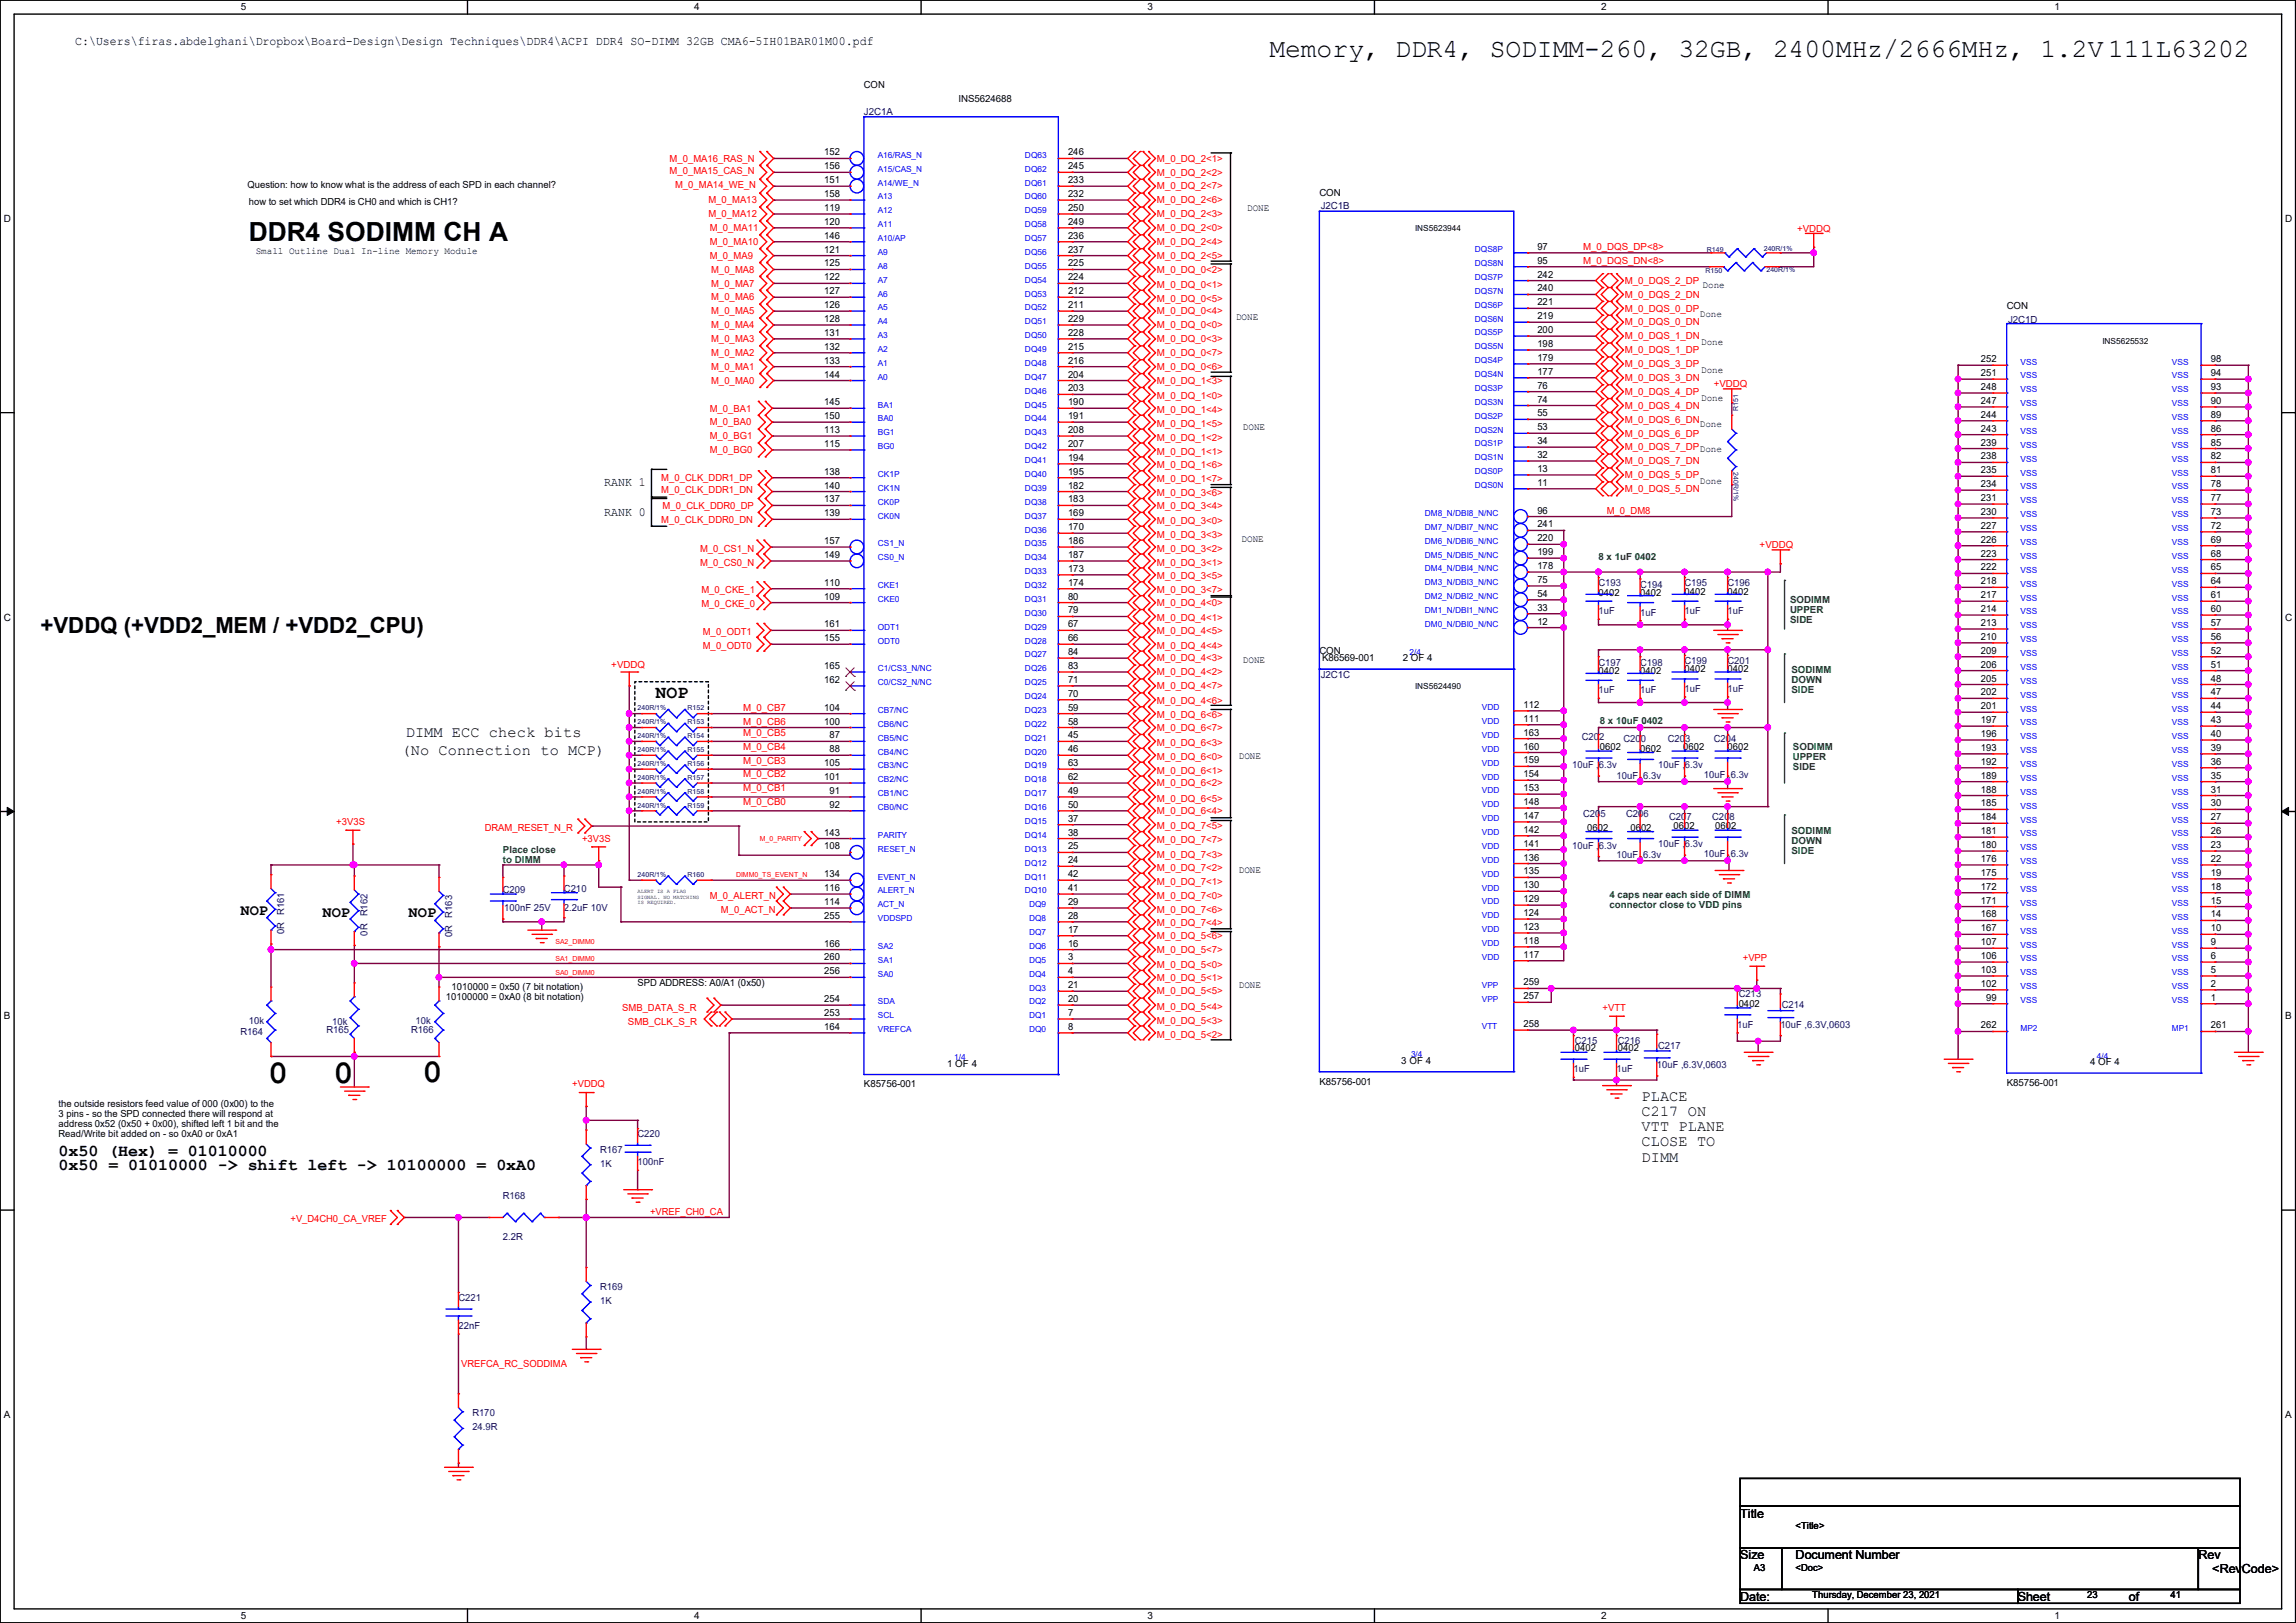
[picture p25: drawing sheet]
<svg xmlns="http://www.w3.org/2000/svg" width="420mm" height="297mm" viewBox="0 0 420 297" stroke-linecap="round" stroke-linejoin="round" font-family="sans-serif">
<defs><g id="words">
<g font-size="6.1">
<text x="77.3" y="198">0</text>
<text x="49.1" y="198.2">0</text>
<text x="61" y="198.2">0</text>
</g>
<g font-size="4.8">
<text x="232.2" y="10.5">Memory, DDR4, SODIMM-260, 32GB, 2400MHz/2666MHz, 1.2V111L63202</text>
<text x="45.5" y="44.2">DDR4 SODIMM CH A</text>
</g>
<text font-size="4.1" x="7.4" y="115.8">+VDDQ (+VDD2_MEM / +VDD2_CPU)</text>
<text font-size="3.3" x="119.9" y="127.7">NOP</text>
<g font-size="3">
<text x="10.7" y="211.6">0x50 (Hex) = 01010000</text>
<text x="10.7" y="214.2">0x50 = 01010000 -&gt; shift left -&gt; 10100000 = 0xA0</text>
</g>
<g font-size="2.8">
<text x="74.2" y="134.9">DIMM ECC check bits</text>
<text x="73.4" y="138.2">(No Connection to MCP)</text>
<text x="44" y="167.5">NOP</text>
<text x="59" y="167.7">NOP</text>
<text x="74.7" y="167.7">NOP</text>
<text x="300.3" y="201.4">PLACE</text>
<text x="300.3" y="204.2">C217 ON</text>
<text x="300.3" y="207">VTT PLANE</text>
<text x="300.3" y="209.8">CLOSE TO</text>
<text x="300.3" y="212.6">DIMM</text>
</g>
<g font-size="2.3">
<text x="13.8" y="8.3">C:\Users\firas.abdelghani\Dropbox\Board-Design\Design Techniques\DDR4\ACPI DDR4 SO-DIMM 32GB CMA6-5IH01BAR01M00.pdf</text>
<text x="110.5" y="89">RANK 1</text>
<text x="110.5" y="94.4">RANK 0</text>
<text x="318.3" y="277.7">Title</text>
<text x="318.3" y="285.3">Size</text>
<text x="328.5" y="285.3">Document Number</text>
<text x="402.1" y="285.3">Rev</text>
<text x="404.7" y="287.9">&lt;RevCode&gt;</text>
<text x="318.3" y="292.9">Date:</text>
<text x="369.1" y="292.9">Sheet</text>
<text x="389.4" y="292.9">of</text>
</g>
<g font-size="1.8">
<text x="44" y="1.9">5</text>
<text x="127" y="1.9">4</text>
<text x="209.9" y="1.9">3</text>
<text x="292.9" y="1.9">2</text>
<text x="375.8" y="1.9">1</text>
<text x="158" y="16.1">CON</text>
<text x="175.3" y="18.7">INS5624688</text>
<text x="150.8" y="28.4">152</text>
<text x="195.4" y="28.4">246</text>
<text x="45.3" y="34.4">Question: how to know what is the address of each SPD in each channel?</text>
<text x="150.8" y="33.5">151</text>
<text x="150.8" y="31">156</text>
<text x="195.4" y="33.5">233</text>
<text x="195.4" y="31">245</text>
<text x="241.3" y="35.9">CON</text>
<text x=".7" y="40.6">D</text>
<text x="45.5" y="37.5">how to set which DDR4 is CH0 and which is CH1?</text>
<text x="150.8" y="38.6">119</text>
<text x="150.8" y="41.1">120</text>
<text x="150.8" y="36.1">158</text>
<text x="195.4" y="36.1">232</text>
<text x="195.4" y="41.1">249</text>
<text x="195.4" y="38.6">250</text>
<text x="228.1" y="38.5">DONE</text>
<text x="418" y="40.6">D</text>
<text x="46.8" y="46.4">Small Outline Dual In-line Memory Module</text>
<text x="150.8" y="46.2">121</text>
<text x="150.8" y="43.7">146</text>
<text x="195.4" y="43.7">236</text>
<text x="195.4" y="46.2">237</text>
<text x="281.2" y="45.7">97</text>
<text x="150.8" y="51.3">122</text>
<text x="150.8" y="48.8">125</text>
<text x="150.8" y="53.8">127</text>
<text x="195.4" y="53.8">212</text>
<text x="195.4" y="51.3">224</text>
<text x="195.4" y="48.8">225</text>
<text x="281.2" y="48.3">95</text>
<text x="281.2" y="53.3">240</text>
<text x="281.2" y="50.8">242</text>
<text x="311.4" y="52.7">Done</text>
<text x="150.8" y="56.4">126</text>
<text x="150.8" y="58.9">128</text>
<text x="195.4" y="56.4">211</text>
<text x="195.4" y="58.9">229</text>
<text x="226.1" y="58.6">DONE</text>
<text x="281.2" y="58.4">219</text>
<text x="281.2" y="55.9">221</text>
<text x="310.9" y="58.1">Done</text>
<text x="367.1" y="56.5">CON</text>
<text x="150.8" y="61.5">131</text>
<text x="150.8" y="64">132</text>
<text x="195.4" y="64">215</text>
<text x="195.4" y="61.5">228</text>
<text x="281.2" y="63.5">198</text>
<text x="281.2" y="61">200</text>
<text x="311.2" y="63.2">Done</text>
<text x="150.8" y="66.5">133</text>
<text x="150.8" y="69.1">144</text>
<text x="195.4" y="71.6">203</text>
<text x="195.4" y="69.1">204</text>
<text x="195.4" y="66.5">216</text>
<text x="281.2" y="71.1">76</text>
<text x="281.2" y="68.6">177</text>
<text x="281.2" y="66">179</text>
<text x="311.2" y="68.2">Done</text>
<text x="362.4" y="71.4">248</text>
<text x="362.4" y="68.8">251</text>
<text x="362.4" y="66.3">252</text>
<text x="404.4" y="71.4">93</text>
<text x="404.4" y="68.8">94</text>
<text x="404.4" y="66.3">98</text>
<text x="150.8" y="74.2">145</text>
<text x="150.8" y="76.7">150</text>
<text x="195.4" y="74.2">190</text>
<text x="195.4" y="76.7">191</text>
<text x="281.2" y="76.2">55</text>
<text x="281.2" y="73.7">74</text>
<text x="311.2" y="73.3">Done</text>
<text x="362.4" y="76.5">244</text>
<text x="362.4" y="73.9">247</text>
<text x="404.4" y="76.5">89</text>
<text x="404.4" y="73.9">90</text>
<text x="150.8" y="79.2">113</text>
<text x="150.8" y="81.8">115</text>
<text x="195.4" y="81.8">207</text>
<text x="195.4" y="79.2">208</text>
<text x="227.4" y="78.7">DONE</text>
<text x="281.2" y="83.8">32</text>
<text x="281.2" y="81.3">34</text>
<text x="281.2" y="78.7">53</text>
<text x="310.9" y="78.1">Done</text>
<text x="362.4" y="81.5">239</text>
<text x="362.4" y="79">243</text>
<text x="404.4" y="81.5">85</text>
<text x="404.4" y="79">86</text>
<text x="150.8" y="86.9">138</text>
<text x="150.8" y="89.4">140</text>
<text x="195.4" y="89.4">182</text>
<text x="195.4" y="84.3">194</text>
<text x="195.4" y="86.9">195</text>
<text x="281.2" y="88.9">11</text>
<text x="281.2" y="86.4">13</text>
<text x="310.9" y="88.6">Done</text>
<text x="362.4" y="89.2">234</text>
<text x="362.4" y="86.6">235</text>
<text x="362.4" y="84.1">238</text>
<text x="404.4" y="89.2">78</text>
<text x="404.4" y="86.6">81</text>
<text x="404.4" y="84.1">82</text>
<text x="150.8" y="91.9">137</text>
<text x="150.8" y="94.5">139</text>
<text x="195.4" y="94.5">169</text>
<text x="195.4" y="91.9">183</text>
<text x="281.2" y="94">96</text>
<text x="362.4" y="94.2">230</text>
<text x="362.4" y="91.7">231</text>
<text x="404.4" y="94.2">73</text>
<text x="404.4" y="91.7">77</text>
<text x="150.8" y="99.6">157</text>
<text x="195.4" y="97">170</text>
<text x="195.4" y="99.6">186</text>
<text x="227.1" y="99.2">DONE</text>
<text x="281.2" y="101.6">199</text>
<text x="281.2" y="99.1">220</text>
<text x="281.2" y="96.5">241</text>
<text x="362.4" y="101.9">223</text>
<text x="362.4" y="99.3">226</text>
<text x="362.4" y="96.8">227</text>
<text x="404.4" y="101.9">68</text>
<text x="404.4" y="99.3">69</text>
<text x="404.4" y="96.8">72</text>
<text x="150.8" y="107.2">110</text>
<text x="150.8" y="102.1">149</text>
<text x="195.4" y="104.6">173</text>
<text x="195.4" y="107.2">174</text>
<text x="195.4" y="102.1">187</text>
<text x="281.2" y="106.7">75</text>
<text x="281.2" y="104.1">178</text>
<text x="362.4" y="106.9">218</text>
<text x="362.4" y="104.4">222</text>
<text x="404.4" y="106.9">64</text>
<text x="404.4" y="104.4">65</text>
<text x=".7" y="113.6">C</text>
<text x="150.8" y="109.7">109</text>
<text x="195.4" y="112.3">79</text>
<text x="195.4" y="109.7">80</text>
<text x="281.2" y="111.8">33</text>
<text x="281.2" y="109.2">54</text>
<text x="292.4" y="109.1">0402</text>
<text x="300" y="109.1">0402</text>
<text x="308.1" y="108.8">0402</text>
<text x="316" y="108.8">0402</text>
<text x="362.4" y="112">214</text>
<text x="362.4" y="109.5">217</text>
<text x="404.4" y="112">60</text>
<text x="404.4" y="109.5">61</text>
<text x="418" y="113.6">C</text>
<text x="150.8" y="117.3">155</text>
<text x="150.8" y="114.8">161</text>
<text x="195.4" y="117.3">66</text>
<text x="195.4" y="114.8">67</text>
<text x="195.4" y="119.9">84</text>
<text x="241.3" y="119.8">CON</text>
<text x="281.2" y="114.3">12</text>
<text x="362.4" y="119.6">209</text>
<text x="362.4" y="117.1">210</text>
<text x="362.4" y="114.6">213</text>
<text x="404.4" y="119.6">52</text>
<text x="404.4" y="117.1">56</text>
<text x="404.4" y="114.6">57</text>
<text x="150.8" y="125">162</text>
<text x="150.8" y="122.4">165</text>
<text x="195.4" y="125">71</text>
<text x="195.4" y="122.4">83</text>
<text x="227.4" y="121.3">DONE</text>
<text x="241.9" y="121">K86569-001</text>
<text x="256.6" y="121">2 OF 4</text>
<text x="292.4" y="123.3">0402</text>
<text x="300" y="123.3">0402</text>
<text x="308.1" y="123.1">0402</text>
<text x="316" y="123.1">0402</text>
<text x="362.4" y="124.7">205</text>
<text x="362.4" y="122.2">206</text>
<text x="404.4" y="124.7">48</text>
<text x="404.4" y="122.2">51</text>
<text x="150.8" y="130">104</text>
<text x="195.4" y="130">59</text>
<text x="195.4" y="127.5">70</text>
<text x="278.7" y="129.5">112</text>
<text x="362.4" y="129.8">201</text>
<text x="362.4" y="127.3">202</text>
<text x="404.4" y="129.8">44</text>
<text x="404.4" y="127.3">47</text>
<text x="150.8" y="132.6">100</text>
<text x="151.8" y="135.1">87</text>
<text x="151.8" y="137.7">88</text>
<text x="195.4" y="135.1">45</text>
<text x="195.4" y="137.7">46</text>
<text x="195.4" y="132.6">58</text>
<text x="278.7" y="132.1">111</text>
<text x="278.7" y="137.2">160</text>
<text x="278.7" y="134.6">163</text>
<text x="292.6" y="137.3">0602</text>
<text x="300" y="137.5">0602</text>
<text x="307.9" y="137.3">0602</text>
<text x="316" y="137.3">0602</text>
<text x="362.4" y="137.4">193</text>
<text x="362.4" y="134.9">196</text>
<text x="362.4" y="132.3">197</text>
<text x="404.4" y="137.4">39</text>
<text x="404.4" y="134.9">40</text>
<text x="404.4" y="132.3">43</text>
<text x="150.8" y="142.7">101</text>
<text x="150.8" y="140.2">105</text>
<text x="195.4" y="142.7">62</text>
<text x="195.4" y="140.2">63</text>
<text x="226.6" y="138.9">DONE</text>
<text x="278.7" y="142.2">154</text>
<text x="278.7" y="139.7">159</text>
<text x="362.4" y="142.5">189</text>
<text x="362.4" y="140">192</text>
<text x="404.4" y="142.5">35</text>
<text x="404.4" y="140">36</text>
<text x="151.8" y="145.3">91</text>
<text x="151.8" y="147.8">92</text>
<text x="195.4" y="145.3">49</text>
<text x="195.4" y="147.8">50</text>
<text x="278.7" y="149.9">147</text>
<text x="278.7" y="147.3">148</text>
<text x="278.7" y="144.8">153</text>
<text x="362.4" y="147.6">185</text>
<text x="362.4" y="145">188</text>
<text x="404.4" y="147.6">30</text>
<text x="404.4" y="145">31</text>
<text x="150.8" y="155.4">108</text>
<text x="150.8" y="152.9">143</text>
<text x="195.4" y="155.4">25</text>
<text x="195.4" y="150.4">37</text>
<text x="195.4" y="152.9">38</text>
<text x="278.7" y="154.9">141</text>
<text x="278.7" y="152.4">142</text>
<text x="290.4" y="152">0602</text>
<text x="298.2" y="152">0602</text>
<text x="306.1" y="151.8">0602</text>
<text x="313.7" y="151.8">0602</text>
<text x="362.4" y="155.2">180</text>
<text x="362.4" y="152.7">181</text>
<text x="362.4" y="150.1">184</text>
<text x="404.4" y="155.2">23</text>
<text x="404.4" y="152.7">26</text>
<text x="404.4" y="150.1">27</text>
<text x="150.8" y="160.5">134</text>
<text x="195.4" y="158">24</text>
<text x="195.4" y="160.5">42</text>
<text x="226.6" y="159.7">DONE</text>
<text x="278.7" y="160">135</text>
<text x="278.7" y="157.5">136</text>
<text x="362.4" y="160.3">175</text>
<text x="362.4" y="157.7">176</text>
<text x="404.4" y="160.3">19</text>
<text x="404.4" y="157.7">22</text>
<text x="150.8" y="165.6">114</text>
<text x="150.8" y="163.1">116</text>
<text x="195.4" y="165.6">29</text>
<text x="195.4" y="163.1">41</text>
<text x="278.7" y="167.6">124</text>
<text x="278.7" y="165.1">129</text>
<text x="278.7" y="162.6">130</text>
<text x="362.4" y="167.9">168</text>
<text x="362.4" y="165.4">171</text>
<text x="362.4" y="162.8">172</text>
<text x="404.4" y="167.9">14</text>
<text x="404.4" y="165.4">15</text>
<text x="404.4" y="162.8">18</text>
<text x="150.8" y="173.2">166</text>
<text x="150.8" y="168.1">255</text>
<text x="195.4" y="173.2">16</text>
<text x="195.4" y="170.7">17</text>
<text x="195.4" y="168.1">28</text>
<text x="278.7" y="172.7">118</text>
<text x="278.7" y="170.2">123</text>
<text x="362.4" y="173">107</text>
<text x="362.4" y="170.4">167</text>
<text x="404.4" y="173">9</text>
<text x="404.4" y="170.4">10</text>
<text x="150.8" y="178.3">256</text>
<text x="150.8" y="175.8">260</text>
<text x="195.4" y="175.8">3</text>
<text x="195.4" y="178.3">4</text>
<text x="278.7" y="175.3">117</text>
<text x="362.4" y="178.1">103</text>
<text x="362.4" y="175.5">106</text>
<text x="404.4" y="178.1">5</text>
<text x="404.4" y="175.5">6</text>
<text x="81.6" y="183">10100000 = 0xA0 (8 bit notation)</text>
<text x="82.6" y="181.2">1010000 = 0x50 (7 bit notation)</text>
<text x="116.6" y="180.5">SPD ADDRESS: A0/A1 (0x50)</text>
<text x="150.8" y="185.9">253</text>
<text x="150.8" y="183.4">254</text>
<text x="195.4" y="185.9">7</text>
<text x="195.4" y="183.4">20</text>
<text x="195.4" y="180.9">21</text>
<text x="226.6" y="180.8">DONE</text>
<text x="278.7" y="182.9">257</text>
<text x="278.7" y="180.3">259</text>
<text x="318" y="184.3">0402</text>
<text x="362.4" y="180.6">102</text>
<text x="363.3" y="183.1">99</text>
<text x="404.4" y="183.1">1</text>
<text x="404.4" y="180.6">2</text>
<text x=".7" y="186.6">B</text>
<text x="150.8" y="188.5">164</text>
<text x="195.4" y="188.5">8</text>
<text x="278.7" y="188">258</text>
<text x="362.4" y="188.2">262</text>
<text x="404.4" y="188.2">261</text>
<text x="418" y="186.6">B</text>
<text x="173.3" y="195.2">1 OF 4</text>
<text x="256.3" y="194.7">3 OF 4</text>
<text x="288.1" y="192.4">0402</text>
<text x="295.9" y="192.4">0402</text>
<text x="382.3" y="194.9">4 OF 4</text>
<text x="10.7" y="202.6">the outside resistors feed value of 000 (0x00) to the</text>
<text x="158" y="199">K85756-001</text>
<text x="241.3" y="198.5">K85756-001</text>
<text x="367.1" y="198.8">K85756-001</text>
<text x="10.7" y="204.4">3 pins - so the SPD connected there will respond at</text>
<text x="10.7" y="206.2">address 0x52 (0x50 + 0x00), shifted left 1 bit and the</text>
<text x="10.7" y="208">Read/Write bit added on - so 0xA0 or 0xA1</text>
<text x=".7" y="259.5">A</text>
<text x="418" y="259.5">A</text>
<text x="328.5" y="279.8">&lt;Title&gt;</text>
<text x="320.8" y="287.4">A3</text>
<text x="328.5" y="287.4">&lt;Doc&gt;</text>
<text x="331.5" y="292.5">Thursday, December 23, 2021</text>
<text x="381.8" y="292.5">23</text>
<text x="397" y="292.5">41</text>
<text x="44" y="296.3">5</text>
<text x="127" y="296.3">4</text>
<text x="209.9" y="296.3">3</text>
<text x="292.9" y="296.3">2</text>
<text x="375.8" y="296.3">1</text>
</g>
<g font-size="1.8" fill="#000080">
<text x="158" y="21">J2C1A</text>
<text x="241.6" y="38.2">J2C1B</text>
<text x="367.3" y="59.1">J2C1D</text>
<text x="292.4" y="107.3">C193</text>
<text x="300" y="107.6">C194</text>
<text x="308.1" y="107.3">C195</text>
<text x="316" y="107.3">C196</text>
<text x="292.4" y="112.4">1uF</text>
<text x="300" y="112.6">1uF</text>
<text x="308.1" y="112.4">1uF</text>
<text x="316" y="112.4">1uF</text>
<text x="241.6" y="124.1">J2C1C</text>
<text x="292.4" y="121.8">C197</text>
<text x="300" y="121.8">C198</text>
<text x="308.1" y="121.5">C199</text>
<text x="316" y="121.5">C201</text>
<text x="292.4" y="126.9">1uF</text>
<text x="300" y="126.9">1uF</text>
<text x="308.1" y="126.6">1uF</text>
<text x="316" y="126.6">1uF</text>
<text x="289.3" y="135.5">C202</text>
<text x="297" y="135.8">C200</text>
<text x="305.1" y="135.8">C203</text>
<text x="313.5" y="135.8">C204</text>
<text x="287.6" y="140.6">10uF ,6.3v</text>
<text x="295.7" y="142.6">10uF ,6.3v</text>
<text x="303.3" y="140.6">10uF ,6.3v</text>
<text x="311.7" y="142.4">10uF ,6.3v</text>
<text x="289.6" y="149.5">C205</text>
<text x="297.5" y="149.5">C206</text>
<text x="305.3" y="150">C207</text>
<text x="313.2" y="150">C208</text>
<text x="287.6" y="155.3">10uF ,6.3v</text>
<text x="303.3" y="155.1">10uF ,6.3v</text>
<text x="295.7" y="157.1">10uF ,6.3v</text>
<text x="311.7" y="156.8">10uF ,6.3v</text>
<text x="52" y="167.4" transform="rotate(-90 52 167.4)">R161</text>
<text x="67.2" y="167.7" transform="rotate(-90 67.2 167.7)">R162</text>
<text x="82.7" y="167.9" transform="rotate(-90 82.7 167.9)">R163</text>
<text x="92" y="163.5">C209</text>
<text x="92.2" y="166.8">100nF 25V</text>
<text x="103.2" y="163.2">C210</text>
<text x="103.2" y="166.8">2.2uF 10V</text>
<text x="52" y="171" transform="rotate(-90 52 171)">0R</text>
<text x="67.2" y="171.2" transform="rotate(-90 67.2 171.2)">0R</text>
<text x="82.7" y="171.5" transform="rotate(-90 82.7 171.5)">0R</text>
<text x="318" y="182.5">C213</text>
<text x="325.9" y="184.5">C214</text>
<text x="44" y="189.4">R164</text>
<text x="45.5" y="187.3">10k</text>
<text x="59.7" y="189.1">R165</text>
<text x="60.7" y="187.6">10k</text>
<text x="75.2" y="189.1">R166</text>
<text x="76" y="187.3">10k</text>
<text x="288.1" y="191.1">C215</text>
<text x="295.9" y="191.1">C216</text>
<text x="303.3" y="191.9">C217</text>
<text x="317.8" y="188.1">1uF</text>
<text x="325.7" y="188.1">10uF ,6.3V,0603</text>
<text x="287.8" y="196.2">1uF</text>
<text x="295.7" y="196.2">1uF</text>
<text x="303.1" y="195.5">10uF ,6.3V,0603</text>
<text x="116.6" y="208.2">C220</text>
<text x="109.8" y="210.9">R167</text>
<text x="109.8" y="213.5">1K</text>
<text x="116.6" y="213.2">100nF</text>
<text x="92" y="219.3">R168</text>
<text x="92" y="227">2.2R</text>
<text x="83.9" y="238.1">C221</text>
<text x="109.8" y="236.1">R169</text>
<text x="109.8" y="238.6">1K</text>
<text x="83.9" y="243.2">22nF</text>
<text x="86.4" y="259.2">R170</text>
<text x="86.4" y="261.7">24.9R</text>
</g>
<g font-size="1.8" fill="#f00">
<text x="122.5" y="29.6">M_0_MA16_RAS_N</text>
<text x="211.6" y="29.6">M_0_DQ_2&lt;1&gt;</text>
<text x="122.5" y="31.9">M_0_MA15_CAS_N</text>
<text x="123.5" y="34.4">M_0_MA14_WE_N</text>
<text x="211.6" y="32.1">M_0_DQ_2&lt;2&gt;</text>
<text x="211.6" y="34.7">M_0_DQ_2&lt;7&gt;</text>
<text x="129.6" y="37.2">M_0_MA13</text>
<text x="129.6" y="39.8">M_0_MA12</text>
<text x="211.6" y="37.2">M_0_DQ_2&lt;6&gt;</text>
<text x="211.6" y="39.8">M_0_DQ_2&lt;3&gt;</text>
<text x="129.8" y="42.3">M_0_MA11</text>
<text x="129.8" y="44.8">M_0_MA10</text>
<text x="129.8" y="47.4">M_0_MA9</text>
<text x="211.6" y="42.3">M_0_DQ_2&lt;0&gt;</text>
<text x="211.6" y="47.4">M_0_DQ_2&lt;5&gt;</text>
<text x="211.6" y="44.8">M_0_DQ_2&lt;4&gt;</text>
<text x="289.6" y="45.8">M_0_DQS_DP&lt;8&gt;</text>
<text x="328.7" y="42.5">+VDDQ</text>
<text x="130.1" y="49.9">M_0_MA8</text>
<text x="130.1" y="52.5">M_0_MA7</text>
<text x="211.6" y="52.7">M_0_DQ_0&lt;1&gt;</text>
<text x="211.6" y="49.9">M_0_DQ_0&lt;2&gt;</text>
<text x="289.6" y="48.3">M_0_DQS_DN&lt;8&gt;</text>
<text x="297.2" y="51.9">M_0_DQS_2_DP</text>
<text x="130.1" y="55">M_0_MA6</text>
<text x="130.1" y="57.5">M_0_MA5</text>
<text x="211.6" y="57.5">M_0_DQ_0&lt;4&gt;</text>
<text x="211.6" y="55.2">M_0_DQ_0&lt;5&gt;</text>
<text x="297.2" y="54.5">M_0_DQS_2_DN</text>
<text x="297.2" y="57">M_0_DQS_0_DP</text>
<text x="297.2" y="59.6">M_0_DQS_0_DN</text>
<text x="130.1" y="60.1">M_0_MA4</text>
<text x="130.1" y="62.6">M_0_MA3</text>
<text x="130.1" y="65.2">M_0_MA2</text>
<text x="211.6" y="62.6">M_0_DQ_0&lt;3&gt;</text>
<text x="211.6" y="60.1">M_0_DQ_0&lt;0&gt;</text>
<text x="211.6" y="65.2">M_0_DQ_0&lt;7&gt;</text>
<text x="297.2" y="64.6">M_0_DQS_1_DP</text>
<text x="297.2" y="62.1">M_0_DQS_1_DN</text>
<text x="130.1" y="67.7">M_0_MA1</text>
<text x="130.1" y="70.2">M_0_MA0</text>
<text x="211.6" y="70.2">M_0_DQ_1&lt;3&gt;</text>
<text x="211.6" y="67.7">M_0_DQ_0&lt;6&gt;</text>
<text x="297.2" y="69.7">M_0_DQS_3_DN</text>
<text x="297.2" y="67.2">M_0_DQS_3_DP</text>
<text x="313.5" y="70.7">+VDDQ</text>
<text x="129.8" y="75.3">M_0_BA1</text>
<text x="129.8" y="77.9">M_0_BA0</text>
<text x="211.6" y="75.6">M_0_DQ_1&lt;4&gt;</text>
<text x="211.6" y="73">M_0_DQ_1&lt;0&gt;</text>
<text x="297.2" y="72.3">M_0_DQS_4_DP</text>
<text x="297.2" y="74.8">M_0_DQS_4_DN</text>
<text x="297.2" y="77.3">M_0_DQS_6_DN</text>
<text x="129.8" y="80.4">M_0_BG1</text>
<text x="129.8" y="82.9">M_0_BG0</text>
<text x="211.6" y="78.1">M_0_DQ_1&lt;5&gt;</text>
<text x="211.6" y="83.2">M_0_DQ_1&lt;1&gt;</text>
<text x="211.6" y="80.6">M_0_DQ_1&lt;2&gt;</text>
<text x="297.2" y="82.4">M_0_DQS_7_DPDone</text>
<text x="297.2" y="79.9">M_0_DQS_6_DP</text>
<text x="120.9" y="88">M_0_CLK_DDR1_DP</text>
<text x="211.6" y="88.3">M_0_DQ_1&lt;7&gt;</text>
<text x="211.6" y="85.7">M_0_DQ_1&lt;6&gt;</text>
<text x="297.2" y="87.5">M_0_DQS_5_DP</text>
<text x="297.2" y="85">M_0_DQS_7_DN</text>
<text x="120.9" y="90.3">M_0_CLK_DDR1_DN</text>
<text x="120.9" y="95.6">M_0_CLK_DDR0_DN</text>
<text x="121.2" y="93.1">M_0_CLK_DDR0_DP</text>
<text x="211.6" y="93.1">M_0_DQ_3&lt;4&gt;</text>
<text x="211.6" y="90.8">M_0_DQ_3&lt;6&gt;</text>
<text x="211.6" y="95.9">M_0_DQ_3&lt;0&gt;</text>
<text x="293.9" y="94">M_0_DM8</text>
<text x="297.2" y="90">M_0_DQS_5_DN</text>
<text x="128.1" y="101">M_0_CS1_N</text>
<text x="211.6" y="98.4">M_0_DQ_3&lt;3&gt;</text>
<text x="211.6" y="101">M_0_DQ_3&lt;2&gt;</text>
<text x="321.9" y="100.2">+VDDQ</text>
<text x="128.1" y="103.5">M_0_CS0_N</text>
<text x="211.6" y="103.5">M_0_DQ_3&lt;1&gt;</text>
<text x="211.6" y="106">M_0_DQ_3&lt;5&gt;</text>
<text x="128.3" y="108.6">M_0_CKE_1</text>
<text x="128.3" y="111.1">M_0_CKE_0</text>
<text x="211.6" y="110.9">M_0_DQ_4&lt;0&gt;</text>
<text x="211.6" y="113.7">M_0_DQ_4&lt;1&gt;</text>
<text x="211.6" y="108.6">M_0_DQ_3&lt;7&gt;</text>
<text x="128.6" y="116.2">M_0_ODT1</text>
<text x="128.6" y="118.7">M_0_ODT0</text>
<text x="211.6" y="116">M_0_DQ_4&lt;5&gt;</text>
<text x="211.6" y="118.7">M_0_DQ_4&lt;4&gt;</text>
<text x="111.8" y="122.3">+VDDQ</text>
<text x="211.6" y="123.6">M_0_DQ_4&lt;2&gt;</text>
<text x="211.6" y="121">M_0_DQ_4&lt;3&gt;</text>
<text x="135.9" y="130.1">M_0_CB7</text>
<text x="211.6" y="131.4">M_0_DQ_6&lt;6&gt;</text>
<text x="211.6" y="126.1">M_0_DQ_4&lt;7&gt;</text>
<text x="211.6" y="128.9">M_0_DQ_4&lt;6&gt;</text>
<text x="135.9" y="137.2">M_0_CB4</text>
<text x="135.9" y="134.7">M_0_CB5</text>
<text x="135.9" y="132.6">M_0_CB6</text>
<text x="211.6" y="133.7">M_0_DQ_6&lt;7&gt;</text>
<text x="211.6" y="136.5">M_0_DQ_6&lt;3&gt;</text>
<text x="135.9" y="142.3">M_0_CB2</text>
<text x="135.9" y="139.7">M_0_CB3</text>
<text x="211.6" y="143.9">M_0_DQ_6&lt;2&gt;</text>
<text x="211.6" y="139.1">M_0_DQ_6&lt;0&gt;</text>
<text x="211.6" y="141.6">M_0_DQ_6&lt;1&gt;</text>
<text x="135.9" y="147.4">M_0_CB0</text>
<text x="135.9" y="144.8">M_0_CB1</text>
<text x="211.6" y="149">M_0_DQ_6&lt;4&gt;</text>
<text x="211.6" y="146.7">M_0_DQ_6&lt;5&gt;</text>
<text x="61.5" y="151">+3V3S</text>
<text x="88.7" y="152">DRAM_RESET_N_R</text>
<text x="106.5" y="154.1">+3V3S</text>
<text x="211.6" y="154.3">M_0_DQ_7&lt;7&gt;</text>
<text x="211.6" y="151.8">M_0_DQ_7&lt;5&gt;</text>
<text x="211.6" y="161.9">M_0_DQ_7&lt;1&gt;</text>
<text x="211.6" y="157.1">M_0_DQ_7&lt;3&gt;</text>
<text x="211.6" y="159.4">M_0_DQ_7&lt;2&gt;</text>
<text x="129.8" y="164.5">M_0_ALERT_N</text>
<text x="131.9" y="167">M_0_ACT_N</text>
<text x="211.6" y="167">M_0_DQ_7&lt;6&gt;</text>
<text x="211.6" y="164.5">M_0_DQ_7&lt;0&gt;</text>
<text x="211.6" y="171.8">M_0_DQ_5&lt;6&gt;</text>
<text x="211.6" y="169.5">M_0_DQ_7&lt;4&gt;</text>
<text x="211.6" y="177.2">M_0_DQ_5&lt;0&gt;</text>
<text x="211.6" y="179.5">M_0_DQ_5&lt;1&gt;</text>
<text x="211.6" y="174.4">M_0_DQ_5&lt;7&gt;</text>
<text x="318.8" y="175.9">+VPP</text>
<text x="113.8" y="185">SMB_DATA_S_R</text>
<text x="211.6" y="184.8">M_0_DQ_5&lt;4&gt;</text>
<text x="211.6" y="182">M_0_DQ_5&lt;5&gt;</text>
<text x="293.2" y="185">+VTT</text>
<text x="114.9" y="187.6">SMB_CLK_S_R</text>
<text x="211.6" y="187.3">M_0_DQ_5&lt;3&gt;</text>
<text x="211.6" y="189.9">M_0_DQ_5&lt;2&gt;</text>
<text x="104.7" y="199">+VDDQ</text>
<text x="53.1" y="223.6">+V_D4CH0_CA_VREF</text>
<text x="118.9" y="222.3">+VREF_CH0_CA</text>
<text x="84.4" y="250.2">VREFCA_RC_SODDIMA</text>
</g>
<g font-size="1.8" fill="#008000">
<text x="292.4" y="102.5">8 x 1uF 0402</text>
<text x="327.4" y="110.4">SODIMM</text>
<text x="327.4" y="112.2">UPPER</text>
<text x="327.4" y="114">SIDE</text>
<text x="327.7" y="123.1">SODIMM</text>
<text x="327.7" y="124.9">DOWN</text>
<text x="327.7" y="126.7">SIDE</text>
<text x="292.7" y="132.5">8 x 10uF 0402</text>
<text x="328" y="137.3">SODIMM</text>
<text x="328" y="139.1">UPPER</text>
<text x="328" y="141">SIDE</text>
<text x="327.7" y="152.6">SODIMM</text>
<text x="327.7" y="154.4">DOWN</text>
<text x="92" y="156.1">Place close</text>
<text x="92" y="157.9">to DIMM</text>
<text x="327.7" y="156.2">SIDE</text>
<text x="294.4" y="164.3">4 caps near each side of DIMM</text>
<text x="294.4" y="166.1">connector close to VDD pins</text>
</g>
<g font-size="1.5" fill="#00f">
<text x="160.6" y="28.9">A16/RAS_N</text>
<text x="187.5" y="28.9">DQ63</text>
<text x="160.6" y="34">A14/WE_N</text>
<text x="160.6" y="31.4">A15/CAS_N</text>
<text x="187.5" y="34">DQ61</text>
<text x="187.5" y="31.4">DQ62</text>
<text x="160.6" y="41.6">A11</text>
<text x="160.6" y="39">A12</text>
<text x="160.6" y="36.5">A13</text>
<text x="187.5" y="41.6">DQ58</text>
<text x="187.5" y="39">DQ59</text>
<text x="187.5" y="36.5">DQ60</text>
<text x="160.6" y="44.1">A10/AP</text>
<text x="160.6" y="46.7">A9</text>
<text x="187.5" y="46.7">DQ56</text>
<text x="187.5" y="44.1">DQ57</text>
<text x="269.8" y="46.1">DQS8P</text>
<text x="160.6" y="51.7">A7</text>
<text x="160.6" y="49.2">A8</text>
<text x="187.5" y="51.7">DQ54</text>
<text x="187.5" y="49.2">DQ55</text>
<text x="269.8" y="53.8">DQS7N</text>
<text x="269.8" y="51.2">DQS7P</text>
<text x="269.8" y="48.7">DQS8N</text>
<text x="160.6" y="59.4">A4</text>
<text x="160.6" y="56.8">A5</text>
<text x="160.6" y="54.3">A6</text>
<text x="187.5" y="59.4">DQ51</text>
<text x="187.5" y="56.8">DQ52</text>
<text x="187.5" y="54.3">DQ53</text>
<text x="269.8" y="58.8">DQS6N</text>
<text x="269.8" y="56.3">DQS6P</text>
<text x="160.6" y="64.4">A2</text>
<text x="160.6" y="61.9">A3</text>
<text x="187.5" y="64.4">DQ49</text>
<text x="187.5" y="61.9">DQ50</text>
<text x="269.8" y="63.9">DQS5N</text>
<text x="269.8" y="61.4">DQS5P</text>
<text x="160.6" y="69.5">A0</text>
<text x="160.6" y="67">A1</text>
<text x="187.5" y="69.5">DQ47</text>
<text x="187.5" y="67">DQ48</text>
<text x="269.8" y="71.5">DQS3P</text>
<text x="269.8" y="69">DQS4N</text>
<text x="269.8" y="66.5">DQS4P</text>
<text x="369.6" y="66.7">VSS</text>
<text x="369.6" y="69.3">VSS</text>
<text x="369.6" y="71.8">VSS</text>
<text x="397.3" y="66.7">VSS</text>
<text x="397.3" y="69.3">VSS</text>
<text x="397.3" y="71.8">VSS</text>
<text x="160.6" y="77.1">BA0</text>
<text x="160.6" y="74.6">BA1</text>
<text x="187.5" y="77.1">DQ44</text>
<text x="187.5" y="74.6">DQ45</text>
<text x="187.5" y="72.1">DQ46</text>
<text x="269.8" y="74.1">DQS3N</text>
<text x="269.8" y="76.6">DQS2P</text>
<text x="369.6" y="74.3">VSS</text>
<text x="369.6" y="76.9">VSS</text>
<text x="397.3" y="74.3">VSS</text>
<text x="397.3" y="76.9">VSS</text>
<text x="160.6" y="82.2">BG0</text>
<text x="160.6" y="79.7">BG1</text>
<text x="187.5" y="82.2">DQ42</text>
<text x="187.5" y="79.7">DQ43</text>
<text x="269.8" y="81.7">DQS1P</text>
<text x="269.8" y="79.2">DQS2N</text>
<text x="369.6" y="79.4">VSS</text>
<text x="369.6" y="82">VSS</text>
<text x="397.3" y="79.4">VSS</text>
<text x="397.3" y="82">VSS</text>
<text x="160.6" y="89.8">CK1N</text>
<text x="160.6" y="87.3">CK1P</text>
<text x="187.5" y="89.8">DQ39</text>
<text x="187.5" y="87.3">DQ40</text>
<text x="187.5" y="84.8">DQ41</text>
<text x="269.8" y="89.3">DQS0N</text>
<text x="269.8" y="86.8">DQS0P</text>
<text x="269.8" y="84.2">DQS1N</text>
<text x="369.6" y="84.5">VSS</text>
<text x="369.6" y="87">VSS</text>
<text x="369.6" y="89.6">VSS</text>
<text x="397.3" y="84.5">VSS</text>
<text x="397.3" y="87">VSS</text>
<text x="397.3" y="89.6">VSS</text>
<text x="160.6" y="94.9">CK0N</text>
<text x="160.6" y="92.4">CK0P</text>
<text x="187.5" y="94.9">DQ37</text>
<text x="187.5" y="92.4">DQ38</text>
<text x="260.6" y="94.4">DM8_N/DBI8_N/NC</text>
<text x="369.6" y="92.1">VSS</text>
<text x="369.6" y="94.7">VSS</text>
<text x="397.3" y="92.1">VSS</text>
<text x="397.3" y="94.7">VSS</text>
<text x="160.6" y="100">CS1_N</text>
<text x="187.5" y="100">DQ35</text>
<text x="187.5" y="97.5">DQ36</text>
<text x="260.6" y="96.9">DM7_N/DBI7_N/NC</text>
<text x="260.6" y="99.5">DM6_N/DBI6_N/NC</text>
<text x="369.6" y="97.2">VSS</text>
<text x="369.6" y="99.7">VSS</text>
<text x="397.3" y="97.2">VSS</text>
<text x="397.3" y="99.7">VSS</text>
<text x="160.6" y="107.6">CKE1</text>
<text x="160.6" y="102.5">CS0_N</text>
<text x="187.5" y="107.6">DQ32</text>
<text x="187.5" y="105.1">DQ33</text>
<text x="187.5" y="102.5">DQ34</text>
<text x="260.6" y="102">DM5_N/DBI5_N/NC</text>
<text x="260.6" y="104.6">DM4_N/DBI4_N/NC</text>
<text x="260.6" y="107.1">DM3_N/DBI3_N/NC</text>
<text x="369.6" y="102.3">VSS</text>
<text x="369.6" y="104.8">VSS</text>
<text x="369.6" y="107.4">VSS</text>
<text x="397.3" y="102.3">VSS</text>
<text x="397.3" y="104.8">VSS</text>
<text x="397.3" y="107.4">VSS</text>
<text x="160.6" y="110.2">CKE0</text>
<text x="187.5" y="110.2">DQ31</text>
<text x="187.5" y="112.7">DQ30</text>
<text x="260.6" y="109.6">DM2_N/DBI2_N/NC</text>
<text x="260.6" y="112.2">DM1_N/DBI1_N/NC</text>
<text x="369.6" y="109.9">VSS</text>
<text x="369.6" y="112.4">VSS</text>
<text x="397.3" y="109.9">VSS</text>
<text x="397.3" y="112.4">VSS</text>
<text x="160.6" y="117.8">ODT0</text>
<text x="160.6" y="115.2">ODT1</text>
<text x="187.5" y="117.8">DQ28</text>
<text x="187.5" y="115.2">DQ29</text>
<text x="257.9" y="119.8">2/4</text>
<text x="260.6" y="114.7">DM0_N/DBI0_N/NC</text>
<text x="369.6" y="115">VSS</text>
<text x="369.6" y="117.5">VSS</text>
<text x="397.3" y="115">VSS</text>
<text x="397.3" y="117.5">VSS</text>
<text x="160.6" y="125.4">C0/CS2_N/NC</text>
<text x="160.6" y="122.9">C1/CS3_N/NC</text>
<text x="187.5" y="125.4">DQ25</text>
<text x="187.5" y="122.9">DQ26</text>
<text x="187.5" y="120.3">DQ27</text>
<text x="369.6" y="120.1">VSS</text>
<text x="369.6" y="122.6">VSS</text>
<text x="369.6" y="125.1">VSS</text>
<text x="397.3" y="120.1">VSS</text>
<text x="397.3" y="122.6">VSS</text>
<text x="397.3" y="125.1">VSS</text>
<text x="160.6" y="130.5">CB7/NC</text>
<text x="187.5" y="130.5">DQ23</text>
<text x="187.5" y="127.9">DQ24</text>
<text x="271.1" y="130">VDD</text>
<text x="369.6" y="127.7">VSS</text>
<text x="369.6" y="130.2">VSS</text>
<text x="397.3" y="127.7">VSS</text>
<text x="397.3" y="130.2">VSS</text>
<text x="160.6" y="135.6">CB5/NC</text>
<text x="160.6" y="133">CB6/NC</text>
<text x="187.5" y="135.6">DQ21</text>
<text x="187.5" y="133">DQ22</text>
<text x="271.1" y="132.5">VDD</text>
<text x="271.1" y="135">VDD</text>
<text x="271.1" y="137.6">VDD</text>
<text x="369.6" y="132.8">VSS</text>
<text x="369.6" y="135.3">VSS</text>
<text x="369.6" y="137.8">VSS</text>
<text x="397.3" y="132.8">VSS</text>
<text x="397.3" y="135.3">VSS</text>
<text x="397.3" y="137.8">VSS</text>
<text x="160.6" y="143.2">CB2/NC</text>
<text x="160.6" y="140.6">CB3/NC</text>
<text x="160.6" y="138.1">CB4/NC</text>
<text x="187.5" y="143.2">DQ18</text>
<text x="187.5" y="140.6">DQ19</text>
<text x="187.5" y="138.1">DQ20</text>
<text x="271.1" y="140.1">VDD</text>
<text x="271.1" y="142.7">VDD</text>
<text x="369.6" y="140.4">VSS</text>
<text x="369.6" y="142.9">VSS</text>
<text x="397.3" y="140.4">VSS</text>
<text x="397.3" y="142.9">VSS</text>
<text x="160.6" y="148.3">CB0/NC</text>
<text x="160.6" y="145.7">CB1/NC</text>
<text x="187.5" y="148.3">DQ16</text>
<text x="187.5" y="145.7">DQ17</text>
<text x="271.1" y="145.2">VDD</text>
<text x="271.1" y="147.7">VDD</text>
<text x="369.6" y="145.5">VSS</text>
<text x="369.6" y="148">VSS</text>
<text x="397.3" y="145.5">VSS</text>
<text x="397.3" y="148">VSS</text>
<text x="160.6" y="153.3">PARITY</text>
<text x="160.6" y="155.9">RESET_N</text>
<text x="187.5" y="155.9">DQ13</text>
<text x="187.5" y="153.3">DQ14</text>
<text x="187.5" y="150.8">DQ15</text>
<text x="271.1" y="150.3">VDD</text>
<text x="271.1" y="152.8">VDD</text>
<text x="271.1" y="155.4">VDD</text>
<text x="369.6" y="150.5">VSS</text>
<text x="369.6" y="153.1">VSS</text>
<text x="369.6" y="155.6">VSS</text>
<text x="397.3" y="150.5">VSS</text>
<text x="397.3" y="153.1">VSS</text>
<text x="397.3" y="155.6">VSS</text>
<text x="160.6" y="161">EVENT_N</text>
<text x="187.5" y="161">DQ11</text>
<text x="187.5" y="158.4">DQ12</text>
<text x="271.1" y="157.9">VDD</text>
<text x="271.1" y="160.4">VDD</text>
<text x="369.6" y="158.2">VSS</text>
<text x="369.6" y="160.7">VSS</text>
<text x="397.3" y="158.2">VSS</text>
<text x="397.3" y="160.7">VSS</text>
<text x="160.6" y="166">ACT_N</text>
<text x="160.6" y="163.5">ALERT_N</text>
<text x="187.5" y="163.5">DQ10</text>
<text x="188.3" y="166">DQ9</text>
<text x="271.1" y="163">VDD</text>
<text x="271.1" y="165.5">VDD</text>
<text x="369.6" y="163.2">VSS</text>
<text x="369.6" y="165.8">VSS</text>
<text x="397.3" y="163.2">VSS</text>
<text x="397.3" y="165.8">VSS</text>
<text x="160.6" y="168.6">VDDSPD</text>
<text x="160.6" y="173.7">SA2</text>
<text x="188.3" y="173.7">DQ6</text>
<text x="188.3" y="171.1">DQ7</text>
<text x="188.3" y="168.6">DQ8</text>
<text x="271.1" y="168.1">VDD</text>
<text x="271.1" y="170.6">VDD</text>
<text x="271.1" y="173.1">VDD</text>
<text x="369.6" y="168.3">VSS</text>
<text x="369.6" y="170.9">VSS</text>
<text x="369.6" y="173.4">VSS</text>
<text x="397.3" y="168.3">VSS</text>
<text x="397.3" y="170.9">VSS</text>
<text x="397.3" y="173.4">VSS</text>
<text x="160.6" y="176.2">SA1</text>
<text x="160.6" y="178.7">SA0</text>
<text x="188.3" y="178.7">DQ4</text>
<text x="188.3" y="176.2">DQ5</text>
<text x="271.1" y="175.7">VDD</text>
<text x="369.6" y="175.9">VSS</text>
<text x="369.6" y="178.5">VSS</text>
<text x="397.3" y="175.9">VSS</text>
<text x="397.3" y="178.5">VSS</text>
<text x="160.6" y="183.8">SDA</text>
<text x="188.3" y="183.8">DQ2</text>
<text x="188.3" y="181.3">DQ3</text>
<text x="271.1" y="180.8">VPP</text>
<text x="271.1" y="183.3">VPP</text>
<text x="369.6" y="181">VSS</text>
<text x="369.6" y="183.6">VSS</text>
<text x="397.3" y="181">VSS</text>
<text x="397.3" y="183.6">VSS</text>
<text x="160.6" y="186.4">SCL</text>
<text x="160.6" y="188.9">VREFCA</text>
<text x="188.3" y="188.9">DQ0</text>
<text x="188.3" y="186.4">DQ1</text>
<text x="271.1" y="188.4">VTT</text>
<text x="369.6" y="188.6">MP2</text>
<text x="397.3" y="188.6">MP1</text>
<text x="174.5" y="194">1/4</text>
<text x="258.1" y="193.5">3/4</text>
<text x="383.6" y="193.7">4/4</text>
</g>
<g font-size="1.5">
<text x="258.9" y="42.3">INS5623944</text>
<text x="384.6" y="62.9">INS5625532</text>
<text x="258.9" y="126.2">INS5624490</text>
</g>
<g font-size="1.3" fill="#000080">
<text x="312.2" y="46.2">R149</text>
<text x="322.6" y="45.9">240R/1%</text>
<text x="312" y="50">R150</text>
<text x="323.1" y="49.7">240R/1%</text>
<text x="318" y="75.2" transform="rotate(-90 318 75.2)">R151</text>
<text x="317.1" y="86.4" transform="rotate(90 317.1 86.4)">240R/1%</text>
<text x="116.6" y="130">240R/1%</text>
<text x="125.8" y="130">R152</text>
<text x="116.6" y="132.5">240R/1%</text>
<text x="116.6" y="135.1">240R/1%</text>
<text x="116.6" y="137.6">240R/1%</text>
<text x="125.8" y="132.5">R153</text>
<text x="125.8" y="135.1">R154</text>
<text x="125.8" y="137.6">R155</text>
<text x="116.6" y="140.2">240R/1%</text>
<text x="116.6" y="142.7">240R/1%</text>
<text x="125.8" y="140.2">R156</text>
<text x="125.8" y="142.7">R157</text>
<text x="116.6" y="147.8">240R/1%</text>
<text x="116.6" y="145.2">240R/1%</text>
<text x="125.8" y="147.8">R159</text>
<text x="125.8" y="145.2">R158</text>
<text x="116.6" y="160.5">240R/1%</text>
<text x="125.8" y="160.5">R160</text>
</g>
<g font-size="1.3" fill="#f00">
<text x="139" y="153.9">M_0_PARITY</text>
<text x="134.7" y="160.6">DIMM0_TS_EVENT_N</text>
<text x="101.6" y="172.8">SA2_DIMM0</text>
<text x="101.6" y="175.8">SA1_DIMM0</text>
<text x="101.6" y="178.4">SA0_DIMM0</text>
</g>
<g font-size="1">
<text x="116.6" y="163.4">ALERT IS A FLAG</text>
<text x="116.6" y="164.5">SIGNAL. NO MATCHING</text>
<text x="116.6" y="165.5">IS REQUIRED.</text>
</g>
</g></defs>
<path d="M0 0h419.9v297h-419.9zM2.6 2.6h414.8v291.8h-414.8z" fill="none" stroke="#000" stroke-width=".25"/>
<g fill="#fff">
<path d="M44 .3h1v2h-1z"/>
<path d="M44 294.7h1v2h-1z"/>
</g>
<path d="M85.5 0v2.6M85.5 294.4v2.6" fill="none" stroke="#000" stroke-width=".25"/>
<g fill="#fff">
<path d="M127 .3h.9v2h-.9z"/>
<path d="M127 294.7h.9v2h-.9z"/>
</g>
<path d="M168.5 0v2.6M168.5 294.4v2.6" fill="none" stroke="#000" stroke-width=".25"/>
<g fill="#fff">
<path d="M209.9 .3h1v2h-1z"/>
<path d="M209.9 294.7h1v2h-1z"/>
</g>
<path d="M251.4 0v2.6M251.4 294.4v2.6" fill="none" stroke="#000" stroke-width=".25"/>
<g fill="#fff">
<path d="M292.9 .3h.9v2h-.9z"/>
<path d="M292.9 294.7h.9v2h-.9z"/>
</g>
<path d="M334.4 0v2.6M334.4 294.4v2.6" fill="none" stroke="#000" stroke-width=".25"/>
<g fill="#fff">
<path d="M375.8 .3h1v2h-1z"/>
<path d="M375.8 294.7h1v2h-1z"/>
<path d="M.7 39h1.2v2h-1.2z"/>
<path d="M418 39h1.3v2h-1.3z"/>
<path d="M.7 112h1.2v2h-1.2z"/>
<path d="M418 112h1.3v2h-1.3z"/>
</g>
<path d="M0 75.5h2.6M417.4 75.5h2.5" fill="none" stroke="#000" stroke-width=".25"/>
<g fill="#fff">
<path d="M.7 185h1.2v1.9h-1.2z"/>
<path d="M418 185h1.2v1.9h-1.2z"/>
</g>
<path d="M0 148.5h2.6M417.4 148.5h2.5" fill="none" stroke="#000" stroke-width=".25"/>
<path d="M1.3 147.7l1.3 .8-1.3 .7zM417.4 148.5l1.2-.8v1.5z" fill="#000" stroke="#000" stroke-width=".18"/>
<g fill="#fff">
<path d="M.7 257.9h1.2v2h-1.2z"/>
<path d="M418 257.9h1.2v2h-1.2z"/>
</g>
<g fill="none" stroke="#000" stroke-width=".25">
<path d="M221.5 28h3.6M225.1 28h.1M225.1 28v19.8M221.5 47.8h3.6M221.5 48.3h3.6M225.1 47.8h.1M225.1 48.3h.1M225.1 48.3v19.8M221.5 68.1h3.6M221.5 68.9h3.6M225.1 68.1h.1M225.1 68.9h.1"/>
<path d="M225.1 68.9v19.8M119.2 85.9h.1M119.2 91h.1M119.2 96.3h.1M119.2 91.2h.1M119.2 85.9h2.8M119.2 91h2.8M119.2 85.9v5.1M119.2 91.2v5.1M119.2 96.3h2.8M119.2 91.2h2.8M221.5 89.2h3.6"/>
<path d="M221.5 88.7h3.6M225.1 89.2h.1M225.1 88.7h.1M225.1 89.2v19.8M221.5 109h3.6M221.5 109.3h3.6M225.1 109h.1M225.1 109.3h.1M225.1 109.3v19.8M221.5 129.1h3.6M221.5 129.8h3.6M225.1 129.1h.1"/>
<path d="M225.1 129.8h.1M225.1 129.8v19.8M221.5 149.6h3.6M221.5 150.2h3.6M225.1 149.6h.1M225.1 150.2h.1M225.1 150.2v19.8M221.5 170h3.6M221.5 170.5h3.6M225.1 170h.1M225.1 170.5h.1M225.1 170.5v19.8"/>
<path d="M221.5 190.3h3.6M225.1 190.3h.1M0 221.4h2.6M417.4 221.4h2.5M318.3 270.6h91.4v5h-91.4zM318.3 275.6h91.4v7.7h-91.4zM318.3 283.3h7.6v7.6h-7.6zM318.3 290.9h50.8v2.5h-50.8zM325.9 283.3h76.2v7.6h-76.2zM369.1 290.9h40.6v2.5h-40.6zM402.1 283.3h7.6v7.6h-7.6z"/>
</g>
<path d="M326.4 106.2h.1M326.4 119.7h.1M326.4 106.2v8.9M326.4 119.7v8.9M326.4 134.2h.1M326.4 134.2v9.1M326.4 149.1h.1M326.4 149.1v8.9" fill="none" stroke="#008000" stroke-width=".25"/>
<path d="M116.1 124.8h13.5v25.6h-13.5z" fill="none" stroke="#000" stroke-width=".25" stroke-dasharray=".5"/>
<g fill="none" stroke="#800040" stroke-width=".25">
<path d="M141.5 31.5h.1M141.5 29h.1M141.5 34.1h.1M141.5 36.6h.1M141.5 39.2h.1M141.5 31.5h14M141.5 29h14M141.5 34.1h14M141.5 36.6h14M141.5 39.2h14M196.1 29h.1M196.1 31.5h.1"/>
<path d="M196.1 34.1h.1M196.1 36.6h.1M196.1 39.2h.1M196.1 31.5h10.2M196.1 29h10.2M196.1 34.1h10.2M196.1 36.6h10.2M196.1 39.2h10.2M141.5 41.7h.1M141.5 44.2h.1M141.5 46.8h.1M141.5 49.3h.1"/>
<path d="M141.5 51.9h.1M141.5 54.4h.1M141.5 56.9h.1M141.5 59.5h.1M141.5 41.7h14M141.5 44.2h14M141.5 46.8h14M141.5 49.3h14M141.5 51.9h14M141.5 54.4h14M141.5 56.9h14M141.5 59.5h14"/>
<path d="M196.1 41.7h.1M196.1 44.2h.1M196.1 46.8h.1M196.1 49.3h.1M196.1 51.9h.1M196.1 54.4h.1M196.1 56.9h.1M196.1 59.5h.1M196.1 41.7h10.2M196.1 44.2h10.2M196.1 46.8h10.2M196.1 49.3h10.2"/>
<path d="M196.1 51.9h10.2M196.1 54.4h10.2M196.1 56.9h10.2M196.1 59.5h10.2M279.4 48.8h.1M279.4 46.3h.1M279.4 51.4h.1M279.4 53.9h.1M279.4 56.4h.1M279.4 59h.1M279.4 46.3h33.6M279.4 48.8h33.3"/>
<path d="M279.4 51.4h12.5M279.4 53.9h12.5M279.4 56.4h12.5M279.4 59h12.5M325.4 48.8h.1M325.7 46.3h.1M325.7 46.3h6.1M331.8 46.3h.1M331.8 45.3h.1M331.8 45.3v3.5h-6.4M141.3 74.7h.1M141.3 77.3h.1"/>
<path d="M141.3 79.8h.1M141.3 74.7h14.2M141.3 77.3h14.2M141.3 79.8h14.2M141.5 62h.1M141.5 64.6h.1M141.5 67.1h.1M141.5 69.6h.1M141.5 62h14M141.5 64.6h14M141.5 67.1h14M141.5 69.6h14"/>
<path d="M196.1 62h.1M196.1 64.6h.1M196.1 67.1h.1M196.1 69.6h.1M196.1 72.2h.1M196.1 74.7h.1M196.1 77.3h.1M196.1 79.8h.1M196.1 62h10.2M196.1 64.6h10.2M196.1 67.1h10.2M196.1 69.6h10.2"/>
<path d="M196.1 74.7h10.2M196.1 77.3h10.2M196.1 79.8h10.2M196.1 72.2h10.2M279.4 61.5h.1M279.4 64.1h.1M279.4 66.6h.1M279.4 69.1h.1M279.4 71.7h.1M279.4 74.2h.1M279.4 76.8h.1M279.4 79.3h.1"/>
<path d="M279.4 61.5h12.5M279.4 64.1h12.5M279.4 66.6h12.5M279.4 69.1h12.5M279.4 71.7h12.5M279.4 74.2h12.5M279.4 76.8h12.5M279.4 79.3h12.5M316.8 73.7h.1M316.8 73.7v2.3M358.2 66.8h.1M358.2 69.4h.1"/>
<path d="M358.2 71.9h.1M358.2 74.5h.1M358.2 77h.1M358.2 79.5h.1M358.2 66.8v127M358.2 66.8h6.3M358.2 79.5h6.3M358.2 77h6.3M358.2 74.5h6.3M358.2 71.9h6.3M358.2 69.4h6.3M405.2 79.5h.1"/>
<path d="M405.2 77h.1M405.2 74.5h.1M405.2 71.9h.1M405.2 69.4h.1M405.2 66.8h.1M405.2 66.8h6.1M405.2 79.5h6.1M405.2 77h6.1M405.2 74.5h6.1M405.2 71.9h6.1M405.2 69.4h6.1M411.3 71.9h.1"/>
<path d="M411.3 69.4h.1M411.3 66.8h.1M411.3 74.5h.1M411.3 77h.1M411.3 79.5h.1M411.3 66.8v125.8M141.3 82.3h.1M141.3 87.4h.1M141.3 90h.1M141.3 92.5h.1M141.3 95h.1M141.3 82.3h14.2"/>
<path d="M141.3 87.4h14.2M141.3 90h14.2M141.3 92.5h14.2M141.3 95h14.2M196.1 82.3h.1M196.1 84.9h.1M196.1 87.4h.1M196.1 90h.1M196.1 92.5h.1M196.1 95h.1M196.1 97.6h.1M196.1 82.3h10.2"/>
<path d="M196.1 87.4h10.2M196.1 90h10.2M196.1 92.5h10.2M196.1 95h10.2M196.1 84.9h10.2M196.1 97.6h10.2M279.4 99.6h.1M279.4 97.1h.1M279.4 94.5h.1M279.4 81.8h.1M279.4 84.4h.1M279.4 86.9h.1"/>
<path d="M279.4 89.5h.1M279.4 99.6h6.6M279.4 97.1h6.6M279.4 81.8h12.5M279.4 84.4h12.5M279.4 86.9h12.5M279.4 89.5h12.5M286 99.6h.1M286 97.1h.1M286 97.1v78.7h-6.6M316.8 88.7h.1M316.8 88.7v5.8h-37.4"/>
<path d="M358.2 82.1h.1M358.2 84.6h.1M358.2 87.2h.1M358.2 89.7h.1M358.2 92.2h.1M358.2 94.8h.1M358.2 97.3h.1M358.2 99.9h.1M358.2 99.9h6.3M358.2 97.3h6.3M358.2 94.8h6.3M358.2 92.2h6.3"/>
<path d="M358.2 89.7h6.3M358.2 87.2h6.3M358.2 84.6h6.3M358.2 82.1h6.3M405.2 99.9h.1M405.2 97.3h.1M405.2 94.8h.1M405.2 92.2h.1M405.2 89.7h.1M405.2 87.2h.1M405.2 84.6h.1M405.2 82.1h.1"/>
<path d="M405.2 99.9h6.1M405.2 97.3h6.1M405.2 94.8h6.1M405.2 92.2h6.1M405.2 89.7h6.1M405.2 87.2h6.1M405.2 84.6h6.1M405.2 82.1h6.1M411.3 87.2h.1M411.3 84.6h.1M411.3 99.9h.1M411.3 94.8h.1"/>
<path d="M411.3 89.7h.1M411.3 97.3h.1M411.3 82.1h.1M411.3 92.2h.1M141 100.1h.1M141 102.7h.1M141 107.7h.1M141 110.3h.1M141 115.4h.1M141 117.9h.1M141 100.1h14.5M141 102.7h14.5"/>
<path d="M141 107.7h14.5M141 110.3h14.5M141 115.4h14.5M141 117.9h14.5M196.1 100.1h.1M196.1 102.7h.1M196.1 105.2h.1M196.1 107.7h.1M196.1 110.3h.1M196.1 112.8h.1M196.1 115.4h.1M196.1 117.9h.1"/>
<path d="M196.1 100.1h10.2M196.1 102.7h10.2M196.1 107.7h10.2M196.1 110.3h10.2M196.1 115.4h10.2M196.1 117.9h10.2M196.1 105.2h10.2M196.1 112.8h10.2M279.4 114.9h.1M279.4 112.3h.1M279.4 109.8h.1M279.4 107.2h.1"/>
<path d="M279.4 104.7h.1M279.4 102.2h.1M279.4 114.9h6.6M279.4 112.3h6.6M279.4 109.8h6.6M279.4 107.2h6.6M279.4 102.2h6.6M286 114.9h.1M286 107.2h.1M286 104.7h.1M286 109.8h.1M286 102.2h.1"/>
<path d="M286 112.3h.1M292.4 114.3h.1M292.4 118.9h.1M292.4 104.7h.1M292.4 113.3h.1M292.4 104.7v1M292.4 113.3v1M292.4 118.9v1.3M292.4 114.3h23.6M292.4 118.9h31M300 118.9h.1M300 104.7h.1"/>
<path d="M300 113.6h.1M300 114.3h.1M300 104.7v1.3M300 113.6v.7M300 118.9v1.3M308.1 113.3h.1M308.1 118.9h.1M308.1 104.7h.1M308.1 114.3h.1M308.1 104.7v1M308.1 113.3v1M308.1 118.9v1"/>
<path d="M316 113.3h.1M316 118.9h.1M316 104.7h.1M316 114.3h.1M316 104.7v1M316 113.3v2.1M316 118.9v1M323.4 118.9h.1M323.4 104.7h.1M323.4 104.7v42.9M325.7 103.2h.1M325.7 103.2v1.5h-46.3"/>
<path d="M358.2 112.6h.1M358.2 115.1h.1M358.2 117.6h.1M358.2 104.9h.1M358.2 107.5h.1M358.2 110h.1M358.2 102.4h.1M358.2 112.6h6.3M358.2 104.9h6.3M358.2 117.6h6.3M358.2 115.1h6.3M358.2 110h6.3"/>
<path d="M358.2 107.5h6.3M358.2 102.4h6.3M405.2 117.6h.1M405.2 115.1h.1M405.2 110h.1M405.2 112.6h.1M405.2 107.5h.1M405.2 102.4h.1M405.2 104.9h.1M405.2 112.6h6.1M405.2 104.9h6.1M405.2 117.6h6.1"/>
<path d="M405.2 115.1h6.1M405.2 110h6.1M405.2 107.5h6.1M405.2 102.4h6.1M411.3 110h.1M411.3 102.4h.1M411.3 104.9h.1M411.3 115.1h.1M411.3 117.6h.1M411.3 107.5h.1M411.3 112.6h.1M115.1 138.2h.1"/>
<path d="M115.1 135.7h.1M115.1 130.6h.1M115.1 125.5h.1M115.1 133.1h.1M115.1 130.6h2.3M115.1 133.1h2.3M115.1 135.7h2.3M115.1 138.2h2.3M115.1 125.5v35.6M130.1 138.2h.1M130.1 135.7h.1M130.1 133.1h.1"/>
<path d="M130.1 130.6h.1M130.1 130.6h25.4M130.1 133.1h25.4M130.1 135.7h25.4M130.1 138.2h25.4M196.1 120.4h.1M196.1 123h.1M196.1 125.5h.1M196.1 128.1h.1M196.1 130.6h.1M196.1 133.1h.1M196.1 135.7h.1"/>
<path d="M196.1 138.2h.1M196.1 120.4h10.2M196.1 123h10.2M196.1 125.5h10.2M196.1 128.1h10.2M196.1 130.6h10.2M196.1 133.1h10.2M196.1 135.7h10.2M196.1 138.2h10.2M279.4 137.7h.1M279.4 135.2h.1M279.4 132.6h.1"/>
<path d="M279.4 130.1h.1M279.4 137.7h6.6M279.4 135.2h6.6M279.4 132.6h6.6M279.4 130.1h6.6M286 132.6h.1M286 135.2h.1M286 137.7h.1M286 130.1h.1M292.4 133.1h.1M292.4 128.6h.1M292.4 127.8h.1"/>
<path d="M292.4 133.1h31M292.4 127.8v.8M292.4 133.1v1.3M292.4 128.6h23.6M300 133.1h.1M300 128.6h.1M300 127.8h.1M300 127.8v.8M300 133.1v1.6M308.1 133.1h.1M308.1 127.6h.1M308.1 128.6h.1"/>
<path d="M308.1 127.6v1M308.1 133.1v1.3M316 133.1h.1M316 127.6h.1M316 128.6h.1M316 127.6v2.2M316 133.1v1.3M358.2 120.2h.1M358.2 122.7h.1M358.2 125.3h.1M358.2 127.8h.1M358.2 130.3h.1"/>
<path d="M358.2 132.9h.1M358.2 135.4h.1M358.2 138h.1M358.2 138h6.3M358.2 135.4h6.3M358.2 132.9h6.3M358.2 130.3h6.3M358.2 127.8h6.3M358.2 125.3h6.3M358.2 122.7h6.3M358.2 120.2h6.3M405.2 138h.1"/>
<path d="M405.2 135.4h.1M405.2 132.9h.1M405.2 130.3h.1M405.2 127.8h.1M405.2 125.3h.1M405.2 122.7h.1M405.2 120.2h.1M405.2 138h6.1M405.2 135.4h6.1M405.2 132.9h6.1M405.2 130.3h6.1M405.2 127.8h6.1"/>
<path d="M405.2 125.3h6.1M405.2 122.7h6.1M405.2 120.2h6.1M411.3 122.7h.1M411.3 120.2h.1M411.3 125.3h.1M411.3 135.4h.1M411.3 130.3h.1M411.3 132.9h.1M411.3 127.8h.1M411.3 138h.1M49.6 158.3h.1"/>
<path d="M49.6 158.3h30.7M49.6 158.3v1.8M64.6 154.5h.1M64.6 158.3h.1M64.6 154.5v3.8M64.8 158.3h.1M64.8 158.3v2M80.3 158.3h.1M80.3 158.3v2.3M92 158.3h.1M92 158.3h17.5M92 158.3v2.3"/>
<path d="M103.2 158.3h.1M103.2 158.3v2M108.2 151.2h.1M108.2 151.2h27M109.5 158.3h.1M109.5 157.5h.1M109.5 157.5v4.8h4.1M115.1 148.4h.1M115.1 140.8h.1M115.1 145.8h.1M115.1 143.3h.1M115.1 140.8h2.3"/>
<path d="M115.1 143.3h2.3M115.1 145.8h2.3M115.1 148.4h2.3M130.1 148.4h.1M130.1 145.8h.1M130.1 143.3h.1M130.1 140.8h.1M130.1 140.8h25.4M130.1 143.3h25.4M130.1 145.8h25.4M130.1 148.4h25.4M135.2 156.5h.1"/>
<path d="M135.2 151.2h.1M135.2 151.2v5.3M149.6 153.5h.1M149.6 153.5h5.9M155.5 156h.1M155.5 156v.5h-20.3M196.1 140.8h.1M196.1 143.3h.1M196.1 145.8h.1M196.1 148.4h.1M196.1 150.9h.1M196.1 153.5h.1"/>
<path d="M196.1 156h.1M196.1 158.5h.1M196.1 140.8h10.2M196.1 143.3h10.2M196.1 145.8h10.2M196.1 148.4h10.2M196.1 150.9h10.2M196.1 153.5h10.2M196.1 156h10.2M196.1 158.5h10.2M279.4 158h.1M279.4 155.5h.1"/>
<path d="M279.4 153h.1M279.4 150.4h.1M279.4 147.9h.1M279.4 145.3h.1M279.4 142.8h.1M279.4 140.3h.1M279.4 158h6.6M279.4 155.5h6.6M279.4 153h6.6M279.4 150.4h6.6M279.4 147.9h6.6M279.4 145.3h6.6"/>
<path d="M279.4 142.8h6.6M279.4 140.3h6.6M286 142.8h.1M286 145.3h.1M286 153h.1M286 158h.1M286 155.5h.1M286 140.3h.1M286 147.9h.1M286 150.4h.1M292.4 143h.1M292.4 142h.1"/>
<path d="M292.4 157.5h.1M292.4 156.8h.1M292.4 147.6h.1M292.4 143h23.6M292.4 157.5h23.9M292.4 142v1M292.4 147.6v1.5M292.4 156.8v.7M292.4 147.6h31M300 142.3h.1M300 143h.1M300 157.5h.1"/>
<path d="M300 156.8h.1M300 147.6h.1M300 142.3v.7M300 147.6v1.5M300 156.8v.7M308.1 143h.1M308.1 142h.1M308.1 156.5h.1M308.1 147.6h.1M308.1 142v1M308.1 147.6v1.3M308.1 156.5v1"/>
<path d="M316 157.5h.1M316 142h.1M316 143h.1M316 156.5h.1M316 147.6h.1M316 142v2.3M316 147.6v1.3M316 156.5v1M316.3 157.5h.1M316.3 157.5v1.8M323.4 147.6h.1M358.2 140.5h.1"/>
<path d="M358.2 143h.1M358.2 145.6h.1M358.2 148.1h.1M358.2 150.7h.1M358.2 153.2h.1M358.2 155.7h.1M358.2 158.3h.1M358.2 158.3h6.3M358.2 155.7h6.3M358.2 153.2h6.3M358.2 150.7h6.3M358.2 148.1h6.3"/>
<path d="M358.2 145.6h6.3M358.2 143h6.3M358.2 140.5h6.3M405.2 158.3h.1M405.2 155.7h.1M405.2 153.2h.1M405.2 150.7h.1M405.2 148.1h.1M405.2 145.6h.1M405.2 143h.1M405.2 140.5h.1M405.2 158.3h6.1"/>
<path d="M405.2 155.7h6.1M405.2 153.2h6.1M405.2 150.7h6.1M405.2 148.1h6.1M405.2 145.6h6.1M405.2 143h6.1M405.2 140.5h6.1M411.3 158.3h.1M411.3 155.7h.1M411.3 140.5h.1M411.3 143h.1M411.3 145.6h.1"/>
<path d="M411.3 148.1h.1M411.3 150.7h.1M411.3 153.2h.1M49.6 173.8h.1M49.6 172.8h.1M49.6 172.8v7.8M49.6 173.8h105.9M64.8 173h.1M64.8 176.3h.1M64.8 173v6.9M64.8 176.3h90.7M80.3 178.9h.1"/>
<path d="M80.3 173.3h.1M80.3 173.3v7.3M80.3 178.9h75.2M92 168.2h.1M92 168.7h.1M92 168.2v.5M99.1 168.7h.1M99.1 168.7v1.5M103.2 167.9h.1M103.2 167.9v.8h-11.2M113.6 162.3h.1M113.6 168.7h.1"/>
<path d="M113.6 162.3v6.4M113.6 168.7h41.9M115.1 161.1h.1M115.1 161.1h2.3M130.1 161.1h.1M130.1 161.1h25.4M144.6 163.6h.1M144.6 166.2h.1M144.6 163.6h10.9M144.6 166.2h10.9M196.1 161.1h.1M196.1 163.6h.1"/>
<path d="M196.1 166.2h.1M196.1 168.7h.1M196.1 171.2h.1M196.1 173.8h.1M196.1 176.3h.1M196.1 178.9h.1M196.1 173.8h10.2M196.1 168.7h10.2M196.1 161.1h10.2M196.1 163.6h10.2M196.1 166.2h10.2M196.1 171.2h10.2"/>
<path d="M196.1 176.3h10.2M196.1 178.9h10.2M279.4 175.8h.1M279.4 173.3h.1M279.4 170.7h.1M279.4 168.2h.1M279.4 165.7h.1M279.4 163.1h.1M279.4 160.6h.1M279.4 173.3h6.6M279.4 170.7h6.6M279.4 168.2h6.6"/>
<path d="M279.4 165.7h6.6M279.4 163.1h6.6M279.4 160.6h6.6M286 173.3h.1M286 160.6h.1M286 168.2h.1M286 170.7h.1M286 163.1h.1M286 165.7h.1M321.4 179.4h.1M321.4 179.4v1.5M358.2 160.8h.1"/>
<path d="M358.2 163.4h.1M358.2 165.9h.1M358.2 168.4h.1M358.2 171h.1M358.2 173.5h.1M358.2 176.1h.1M358.2 178.6h.1M358.2 178.6h6.3M358.2 176.1h6.3M358.2 173.5h6.3M358.2 171h6.3M358.2 168.4h6.3"/>
<path d="M358.2 165.9h6.3M358.2 163.4h6.3M358.2 160.8h6.3M405.2 178.6h.1M405.2 176.1h.1M405.2 173.5h.1M405.2 171h.1M405.2 168.4h.1M405.2 165.9h.1M405.2 163.4h.1M405.2 160.8h.1M405.2 178.6h6.1"/>
<path d="M405.2 176.1h6.1M405.2 173.5h6.1M405.2 171h6.1M405.2 168.4h6.1M405.2 165.9h6.1M405.2 163.4h6.1M405.2 160.8h6.1M411.3 176.1h.1M411.3 160.8h.1M411.3 163.4h.1M411.3 178.6h.1M411.3 173.5h.1"/>
<path d="M411.3 171h.1M411.3 165.9h.1M411.3 168.4h.1M49.6 193.3h.1M49.6 193.3h30.7M64.8 193.3h.1M64.8 192.6h.1M64.8 192.6v6.3M131.9 183.9h.1M131.9 183.9h23.6M133.4 189h.1M133.4 189v33.8h-31.2"/>
<path d="M133.4 189h22.1M133.9 186.5h.1M133.9 186.5h21.6M196.1 181.4h.1M196.1 183.9h.1M196.1 186.5h.1M196.1 189h.1M196.1 181.4h10.2M196.1 183.9h10.2M196.1 186.5h10.2M196.1 189h10.2M279.4 188.5h.1"/>
<path d="M279.4 183.4h.1M279.4 180.9h.1M279.4 188.5h23.7M279.4 180.9h46.3M283.8 180.9h.1M283.8 180.9v2.5h-4.4M287.8 188.5h.1M287.8 197.7h.1M287.8 188.5v1M287.8 197.1v.6M295.7 197.7h.1M295.7 197.1h.1"/>
<path d="M295.7 188.5h.1M295.7 188.5v1M295.7 197.1v1.6M303.1 196.9h.1M303.1 188.5h.1M303.1 188.5v.8M303.1 196.9v.8h-15.3M317.8 189h.1M317.8 190.5h.1M317.8 180.9h.1M317.8 180.9v.5M317.8 189v1.5"/>
<path d="M321.4 180.9h.1M321.6 190.5h.1M321.6 190.5v2.1M325.7 180.9h.1M325.7 189.5h.1M325.7 180.9v1M325.7 189.5v1h-7.9M358.2 183.7h.1M358.2 181.1h.1M358.2 188.8h.1M358.2 183.7h6.3M358.2 181.1h6.3"/>
<path d="M358.2 188.8h6.3M405.2 181.1h.1M405.2 183.7h.1M405.2 188.8h.1M405.2 183.7h6.1M405.2 181.1h6.1M405.2 188.8h6.1M411.3 181.1h.1M411.3 188.8h.1M411.3 183.7h.1M107.2 219.5h.1M107.2 205h.1"/>
<path d="M107.2 202.5h.1M107.2 202.5v4.3M107.2 219.5v12.4M107.2 205h9.4M116.6 217.7h.1M116.6 205h.1M116.6 205v1.5M116.6 214.2v3.5M74 222.8h.1M74 222.8h15.5M83.9 222.8h.1M83.9 222.8v13.7"/>
<path d="M102.2 222.8h.1M107.2 222.8h.1M83.9 255.1h.1M83.9 244.1v11M107.2 246.9h.1M107.2 244.6v2.3M83.9 267.8h.1M83.9 267.8v.7"/>
</g>
<g fill="#f0f" stroke="#f0f" stroke-width=".25">
<circle cx="358.2" cy="112.5" r=".49"/>
<circle cx="358.2" cy="125.2" r=".49"/>
<circle cx="358.2" cy="122.7" r=".49"/>
<circle cx="358.2" cy="143" r=".49"/>
<circle cx="358.2" cy="140.5" r=".49"/>
<circle cx="358.2" cy="160.8" r=".49"/>
<circle cx="358.2" cy="158.3" r=".49"/>
<circle cx="358.2" cy="178.6" r=".49"/>
<circle cx="358.2" cy="176" r=".49"/>
<circle cx="358.2" cy="183.7" r=".49"/>
<circle cx="358.2" cy="104.9" r=".49"/>
<circle cx="358.2" cy="74.4" r=".49"/>
<circle cx="358.2" cy="71.9" r=".49"/>
<circle cx="358.2" cy="89.7" r=".49"/>
<circle cx="358.2" cy="87.1" r=".49"/>
<circle cx="358.2" cy="181.1" r=".49"/>
<circle cx="358.2" cy="173.5" r=".49"/>
<circle cx="358.2" cy="171" r=".49"/>
<circle cx="358.2" cy="168.4" r=".49"/>
<circle cx="358.2" cy="165.9" r=".49"/>
<circle cx="358.2" cy="163.3" r=".49"/>
<circle cx="358.2" cy="155.7" r=".49"/>
<circle cx="358.2" cy="153.2" r=".49"/>
<circle cx="358.2" cy="150.6" r=".49"/>
<circle cx="358.2" cy="148.1" r=".49"/>
<circle cx="358.2" cy="145.6" r=".49"/>
<circle cx="358.2" cy="137.9" r=".49"/>
<circle cx="358.2" cy="135.4" r=".49"/>
<circle cx="358.2" cy="132.9" r=".49"/>
<circle cx="358.2" cy="130.3" r=".49"/>
<circle cx="358.2" cy="127.8" r=".49"/>
<circle cx="358.2" cy="120.2" r=".49"/>
<circle cx="358.2" cy="117.6" r=".49"/>
<circle cx="358.2" cy="115.1" r=".49"/>
<circle cx="358.2" cy="110" r=".49"/>
<circle cx="358.2" cy="107.5" r=".49"/>
<circle cx="358.2" cy="102.4" r=".49"/>
<circle cx="358.2" cy="99.8" r=".49"/>
<circle cx="358.2" cy="97.3" r=".49"/>
<circle cx="358.2" cy="94.8" r=".49"/>
<circle cx="295.7" cy="197.6" r=".49"/>
<circle cx="358.2" cy="92.2" r=".49"/>
<circle cx="358.2" cy="84.6" r=".49"/>
<circle cx="358.2" cy="82.1" r=".49"/>
<circle cx="358.2" cy="79.5" r=".49"/>
<circle cx="358.2" cy="77" r=".49"/>
<circle cx="358.2" cy="69.4" r=".49"/>
<circle cx="411.2" cy="181.1" r=".49"/>
<circle cx="411.2" cy="183.7" r=".49"/>
<circle cx="411.2" cy="178.6" r=".49"/>
<circle cx="411.2" cy="176" r=".49"/>
<circle cx="411.2" cy="173.5" r=".49"/>
<circle cx="411.2" cy="171" r=".49"/>
<circle cx="411.2" cy="168.4" r=".49"/>
<circle cx="411.2" cy="160.8" r=".49"/>
<circle cx="411.2" cy="158.3" r=".49"/>
<circle cx="411.2" cy="155.7" r=".49"/>
<circle cx="411.2" cy="153.2" r=".49"/>
<circle cx="411.2" cy="150.6" r=".49"/>
<circle cx="411.2" cy="148.1" r=".49"/>
<circle cx="411.2" cy="145.6" r=".49"/>
<circle cx="411.2" cy="143" r=".49"/>
<circle cx="411.2" cy="140.5" r=".49"/>
<circle cx="411.2" cy="135.4" r=".49"/>
<circle cx="411.2" cy="132.9" r=".49"/>
<circle cx="411.2" cy="130.3" r=".49"/>
<circle cx="411.2" cy="127.8" r=".49"/>
<circle cx="411.2" cy="125.2" r=".49"/>
<circle cx="411.2" cy="122.7" r=".49"/>
<circle cx="411.2" cy="120.2" r=".49"/>
<circle cx="411.2" cy="117.6" r=".49"/>
<circle cx="411.2" cy="115.1" r=".49"/>
<circle cx="411.2" cy="110" r=".49"/>
<circle cx="411.2" cy="112.5" r=".49"/>
<circle cx="411.2" cy="102.4" r=".49"/>
<circle cx="411.2" cy="99.8" r=".49"/>
<circle cx="411.2" cy="97.3" r=".49"/>
<circle cx="411.2" cy="94.8" r=".49"/>
<circle cx="411.2" cy="92.2" r=".49"/>
<circle cx="411.2" cy="89.7" r=".49"/>
<circle cx="411.2" cy="87.1" r=".49"/>
<circle cx="411.2" cy="84.6" r=".49"/>
<circle cx="411.2" cy="82.1" r=".49"/>
<circle cx="411.2" cy="79.5" r=".49"/>
<circle cx="411.2" cy="77" r=".49"/>
<circle cx="411.2" cy="74.4" r=".49"/>
<circle cx="411.2" cy="71.9" r=".49"/>
<circle cx="411.2" cy="69.4" r=".49"/>
<circle cx="411.2" cy="107.5" r=".49"/>
<circle cx="411.2" cy="104.9" r=".49"/>
<circle cx="411.2" cy="188.7" r=".49"/>
<circle cx="411.2" cy="163.3" r=".49"/>
<circle cx="411.2" cy="137.9" r=".49"/>
<circle cx="411.2" cy="165.9" r=".49"/>
<circle cx="358.2" cy="188.7" r=".49"/>
<circle cx="64.8" cy="158.3" r=".49"/>
<circle cx="64.8" cy="193.3" r=".49"/>
<circle cx="49.6" cy="173.8" r=".49"/>
<circle cx="286" cy="114.8" r=".49"/>
<circle cx="331.7" cy="46.2" r=".49"/>
<circle cx="64.5" cy="158.3" r=".49"/>
<circle cx="109.5" cy="158.3" r=".49"/>
<circle cx="295.7" cy="188.5" r=".49"/>
<circle cx="287.8" cy="188.5" r=".49"/>
<circle cx="99.1" cy="168.7" r=".49"/>
<circle cx="83.8" cy="222.8" r=".49"/>
<circle cx="107.2" cy="222.8" r=".49"/>
<circle cx="107.2" cy="205" r=".49"/>
<circle cx="103.1" cy="158.3" r=".49"/>
<circle cx="286" cy="109.7" r=".49"/>
<circle cx="286" cy="107.2" r=".49"/>
<circle cx="321.6" cy="190.5" r=".49"/>
<circle cx="321.3" cy="180.9" r=".49"/>
<circle cx="317.8" cy="180.9" r=".49"/>
<circle cx="283.7" cy="180.9" r=".49"/>
<circle cx="316" cy="143" r=".49"/>
<circle cx="308.1" cy="143" r=".49"/>
<circle cx="300" cy="143" r=".49"/>
<circle cx="316" cy="133.1" r=".49"/>
<circle cx="323.4" cy="118.9" r=".49"/>
<circle cx="300" cy="133.1" r=".49"/>
<circle cx="308.1" cy="133.1" r=".49"/>
<circle cx="316" cy="157.5" r=".49"/>
<circle cx="308.1" cy="157.5" r=".49"/>
<circle cx="300" cy="157.5" r=".49"/>
<circle cx="292.4" cy="104.7" r=".49"/>
<circle cx="316" cy="147.6" r=".49"/>
<circle cx="308.1" cy="147.6" r=".49"/>
<circle cx="300" cy="147.6" r=".49"/>
<circle cx="308.1" cy="114.3" r=".49"/>
<circle cx="316" cy="118.9" r=".49"/>
<circle cx="308.1" cy="128.5" r=".49"/>
<circle cx="308.1" cy="118.9" r=".49"/>
<circle cx="300" cy="118.9" r=".49"/>
<circle cx="300" cy="128.5" r=".49"/>
<circle cx="316" cy="128.5" r=".49"/>
<circle cx="323.4" cy="104.7" r=".49"/>
<circle cx="308.1" cy="104.7" r=".49"/>
<circle cx="300" cy="104.7" r=".49"/>
<circle cx="300" cy="114.3" r=".49"/>
<circle cx="316" cy="114.3" r=".49"/>
<circle cx="323.4" cy="133.1" r=".49"/>
<circle cx="286" cy="173.2" r=".49"/>
<circle cx="286" cy="170.7" r=".49"/>
<circle cx="286" cy="168.2" r=".49"/>
<circle cx="286" cy="165.6" r=".49"/>
<circle cx="286" cy="163.1" r=".49"/>
<circle cx="286" cy="160.5" r=".49"/>
<circle cx="286" cy="158" r=".49"/>
<circle cx="286" cy="155.5" r=".49"/>
<circle cx="286" cy="152.9" r=".49"/>
<circle cx="286" cy="150.4" r=".49"/>
<circle cx="286" cy="147.8" r=".49"/>
<circle cx="316" cy="104.7" r=".49"/>
<circle cx="286" cy="145.3" r=".49"/>
<circle cx="286" cy="142.8" r=".49"/>
<circle cx="286" cy="140.2" r=".49"/>
<circle cx="286" cy="137.7" r=".49"/>
<circle cx="286" cy="132.6" r=".49"/>
<circle cx="286" cy="135.1" r=".49"/>
<circle cx="286" cy="130.1" r=".49"/>
<circle cx="286" cy="112.3" r=".49"/>
<circle cx="286" cy="104.7" r=".49"/>
<circle cx="286" cy="102.1" r=".49"/>
<circle cx="286" cy="99.6" r=".49"/>
<circle cx="115.1" cy="148.4" r=".49"/>
<circle cx="115.1" cy="138.2" r=".49"/>
<circle cx="115.1" cy="135.7" r=".49"/>
<circle cx="115.1" cy="140.7" r=".49"/>
<circle cx="115.1" cy="130.6" r=".49"/>
<circle cx="115.1" cy="145.8" r=".49"/>
<circle cx="115.1" cy="133.1" r=".49"/>
<circle cx="115.1" cy="143.3" r=".49"/>
<circle cx="64.8" cy="176.3" r=".49"/>
<circle cx="80.3" cy="178.8" r=".49"/>
</g>
<g fill="none" stroke="#f00" stroke-width=".25">
<path d="M139 30.3h.1M139 27.7h.1M139 32.8h.1M139 35.3h.1M139 37.9h.1M139 27.7l1.3 1.3-1.3 1.3M139 30.3l1.3 1.2-1.3 1.3M139 32.8l1.3 1.3-1.3 1.2M139 35.3l1.3 1.3-1.3 1.3M139 37.9l1.3 1.3-1.3 1.2M140.3 27.7h.1M140.3 30.3h.1"/>
<path d="M140.3 32.8h.1M140.3 35.3h.1M140.3 37.9h.1M140.3 27.7l1.2 1.3-1.2 1.3M140.3 30.3l1.2 1.2-1.2 1.3M140.3 32.8l1.2 1.3-1.2 1.2M140.3 35.3l1.2 1.3-1.2 1.3M140.3 37.9l1.2 1.3-1.2 1.2M155.5 39.2h.1M155.5 34.1h.1M155.5 29h.1M155.5 31.5h.1"/>
<path d="M155.5 36.6h.1M193.6 36.6h2.5M193.6 34.1h2.5M193.6 31.5h2.5M193.6 29h2.5M193.6 39.2h2.5M196.1 36.6h.1M196.1 34.1h.1M196.1 31.5h.1M196.1 29h.1M196.1 39.2h.1M207.6 35.3h.1"/>
<path d="M207.6 37.9h.1M207.6 30.3h.1M207.6 32.8h.1M207.6 27.7h.1M207.6 35.3l-1.3 1.3 1.3 1.3M207.6 30.3l-1.3 1.2 1.3 1.3M207.6 37.9l-1.3 1.3 1.3 1.2M207.6 32.8l-1.3 1.3 1.3 1.2M207.6 27.7l-1.3 1.3 1.3 1.3M208.6 37.9h.1M208.6 35.3h.1M208.6 32.8h.1"/>
<path d="M208.6 30.3h.1M208.6 27.7h.1M208.6 27.7l-1.3 1.3 1.3 1.3M208.6 35.3l-1.3 1.3 1.3 1.3M208.6 37.9l-1.3 1.3 1.3 1.2M208.6 30.3l-1.3 1.2 1.3 1.3M208.6 32.8l-1.3 1.3 1.3 1.2M209.1 37.9h.1M209.1 35.3h.1M209.1 32.8h.1M209.1 30.3h.1M209.1 27.7h.1"/>
<path d="M209.1 35.3l1.3 1.3-1.3 1.3M209.1 37.9l1.3 1.3-1.3 1.2M209.1 30.3l1.3 1.2-1.3 1.3M209.1 32.8l1.3 1.3-1.3 1.2M209.1 27.7l1.3 1.3-1.3 1.3M210.1 35.3h.1M210.1 37.9h.1M210.1 30.3h.1M210.1 32.8h.1M210.1 27.7h.1M210.1 35.3l1.3 1.3-1.3 1.3M210.1 32.8l1.3 1.3-1.3 1.2"/>
<path d="M210.1 37.9l1.3 1.3-1.3 1.2M210.1 30.3l1.3 1.2-1.3 1.3M210.1 27.7l1.3 1.3-1.3 1.3M139 40.4h.1M139 43h.1M139 45.5h.1M139 48h.1M139 50.6h.1M139 53.1h.1M139 55.7h.1M139 58.2h.1M139 40.4l1.3 1.3-1.3 1.3"/>
<path d="M139 43l1.3 1.2-1.3 1.3M139 45.5l1.3 1.3-1.3 1.2M139 48l1.3 1.3-1.3 1.3M139 50.6l1.3 1.3-1.3 1.2M139 53.1l1.3 1.3-1.3 1.3M139 55.7l1.3 1.2-1.3 1.3M139 58.2l1.3 1.3-1.3 1.2M140.3 40.4h.1M140.3 43h.1M140.3 45.5h.1M140.3 48h.1M140.3 50.6h.1"/>
<path d="M140.3 53.1h.1M140.3 55.7h.1M140.3 58.2h.1M140.3 40.4l1.2 1.3-1.2 1.3M140.3 43l1.2 1.2-1.2 1.3M140.3 45.5l1.2 1.3-1.2 1.2M140.3 48l1.2 1.3-1.2 1.3M140.3 50.6l1.2 1.3-1.2 1.2M140.3 53.1l1.2 1.3-1.2 1.3M140.3 55.7l1.2 1.2-1.2 1.3M140.3 58.2l1.2 1.3-1.2 1.2M155.5 41.7h.1"/>
<path d="M155.5 46.8h.1M155.5 51.9h.1M155.5 49.3h.1M155.5 56.9h.1M155.5 54.4h.1M155.5 59.5h.1M155.5 44.2h.1M193.6 56.9h2.5M193.6 54.4h2.5M193.6 51.9h2.5M193.6 49.3h2.5M193.6 59.5h2.5"/>
<path d="M193.6 44.2h2.5M193.6 46.8h2.5M193.6 41.7h2.5M196.1 56.9h.1M196.1 54.4h.1M196.1 51.9h.1M196.1 49.3h.1M196.1 59.5h.1M196.1 44.2h.1M196.1 46.8h.1M196.1 41.7h.1M207.6 40.4h.1"/>
<path d="M207.6 43h.1M207.6 45.5h.1M207.6 48h.1M207.6 53.1h.1M207.6 50.6h.1M207.6 55.7h.1M207.6 58.2h.1M207.6 40.4l-1.3 1.3 1.3 1.3M207.6 45.5l-1.3 1.3 1.3 1.2M207.6 43l-1.3 1.2 1.3 1.3M207.6 50.6l-1.3 1.3 1.3 1.2M207.6 48l-1.3 1.3 1.3 1.3"/>
<path d="M207.6 55.7l-1.3 1.2 1.3 1.3M207.6 53.1l-1.3 1.3 1.3 1.3M207.6 58.2l-1.3 1.3 1.3 1.2M208.6 43h.1M208.6 40.4h.1M208.6 48h.1M208.6 45.5h.1M208.6 50.6h.1M208.6 53.1h.1M208.6 58.2h.1M208.6 55.7h.1M208.6 40.4l-1.3 1.3 1.3 1.3"/>
<path d="M208.6 45.5l-1.3 1.3 1.3 1.2M208.6 43l-1.3 1.2 1.3 1.3M208.6 50.6l-1.3 1.3 1.3 1.2M208.6 55.7l-1.3 1.2 1.3 1.3M208.6 48l-1.3 1.3 1.3 1.3M208.6 58.2l-1.3 1.3 1.3 1.2M208.6 53.1l-1.3 1.3 1.3 1.3M209.1 43h.1M209.1 40.4h.1M209.1 48h.1M209.1 45.5h.1M209.1 50.6h.1"/>
<path d="M209.1 53.1h.1M209.1 58.2h.1M209.1 55.7h.1M209.1 40.4l1.3 1.3-1.3 1.3M209.1 45.5l1.3 1.3-1.3 1.2M209.1 43l1.3 1.2-1.3 1.3M209.1 50.6l1.3 1.3-1.3 1.2M209.1 55.7l1.3 1.2-1.3 1.3M209.1 48l1.3 1.3-1.3 1.3M209.1 58.2l1.3 1.3-1.3 1.2M209.1 53.1l1.3 1.3-1.3 1.3M210.1 40.4h.1"/>
<path d="M210.1 43h.1M210.1 45.5h.1M210.1 48h.1M210.1 53.1h.1M210.1 50.6h.1M210.1 55.7h.1M210.1 58.2h.1M210.1 40.4l1.3 1.3-1.3 1.3M210.1 43l1.3 1.2-1.3 1.3M210.1 50.6l1.3 1.3-1.3 1.2M210.1 45.5l1.3 1.3-1.3 1.2M210.1 48l1.3 1.3-1.3 1.3"/>
<path d="M210.1 55.7l1.3 1.2-1.3 1.3M210.1 53.1l1.3 1.3-1.3 1.3M210.1 58.2l1.3 1.3-1.3 1.2M279.4 48.8h.1M279.4 46.3h.1M279.4 59h.1M279.4 56.4h.1M279.4 53.9h.1M279.4 51.4h.1M293.2 50.1h.1M293.2 52.6h.1M293.2 55.2h.1"/>
<path d="M293.2 57.7h.1M293.2 50.1l-1.3 1.3 1.3 1.2M293.2 55.2l-1.3 1.2 1.3 1.3M293.2 52.6l-1.3 1.3 1.3 1.3M293.2 57.7l-1.3 1.3 1.3 1.2M294.2 52.6h.1M294.2 50.1h.1M294.2 55.2h.1M294.2 57.7h.1M294.2 50.1l-1.3 1.3 1.3 1.2M294.2 52.6l-1.3 1.3 1.3 1.3M294.2 55.2l-1.3 1.2 1.3 1.3"/>
<path d="M294.2 57.7l-1.3 1.3 1.3 1.2M294.7 52.6h.1M294.7 50.1h.1M294.7 55.2h.1M294.7 57.7h.1M294.7 50.1l1.3 1.3-1.3 1.2M294.7 52.6l1.3 1.3-1.3 1.3M294.7 55.2l1.3 1.2-1.3 1.3M294.7 57.7l1.3 1.3-1.3 1.2M295.7 50.1h.1M295.7 52.6h.1M295.7 55.2h.1"/>
<path d="M295.7 57.7h.1M295.7 55.2l1.3 1.2-1.3 1.3M295.7 50.1l1.3 1.3-1.3 1.2M295.7 52.6l1.3 1.3-1.3 1.3M295.7 57.7l1.3 1.3-1.3 1.2M312.7 48.8h.1M312.7 48.8h2.6M313 46.3h.1M313 46.3h2.5M322.9 48.8h2.5M323.1 46.3h2.6M325.4 48.8h.1"/>
<path d="M325.7 46.3h.1M330.2 42.7h3.1M331.8 45.3h.1M331.8 42.7v2.6M333.3 42.7h.1M138.7 76h.1M138.7 73.4h.1M138.7 78.5h.1M138.7 73.4l1.3 1.3-1.3 1.3M138.7 76l1.3 1.3-1.3 1.2M138.7 78.5l1.3 1.3-1.3 1.3M139 60.7h.1"/>
<path d="M139 63.3h.1M139 65.8h.1M139 68.4h.1M139 70.9h.1M139 60.7l1.3 1.3-1.3 1.3M139 63.3l1.3 1.3-1.3 1.2M139 65.8l1.3 1.3-1.3 1.3M139 68.4l1.3 1.2-1.3 1.3M140 73.4h.1M140 76h.1M140 78.5h.1M140 73.4l1.3 1.3-1.3 1.3"/>
<path d="M140 76l1.3 1.3-1.3 1.2M140 78.5l1.3 1.3-1.3 1.3M140.3 60.7h.1M140.3 63.3h.1M140.3 65.8h.1M140.3 68.4h.1M140.3 70.9h.1M140.3 60.7l1.2 1.3-1.2 1.3M140.3 63.3l1.2 1.3-1.2 1.2M140.3 65.8l1.2 1.3-1.2 1.3M140.3 68.4l1.2 1.2-1.2 1.3M155.5 79.8h.1"/>
<path d="M155.5 62h.1M155.5 64.6h.1M155.5 67.1h.1M155.5 69.6h.1M155.5 74.7h.1M155.5 77.3h.1M193.6 74.7h2.5M193.6 77.3h2.5M193.6 72.2h2.5M193.6 69.6h2.5M193.6 79.8h2.5M193.6 64.6h2.5"/>
<path d="M193.6 67.1h2.5M193.6 62h2.5M196.1 74.7h.1M196.1 77.3h.1M196.1 72.2h.1M196.1 69.6h.1M196.1 79.8h.1M196.1 64.6h.1M196.1 67.1h.1M196.1 62h.1M207.6 78.5h.1M207.6 76h.1"/>
<path d="M207.6 73.4h.1M207.6 70.9h.1M207.6 68.4h.1M207.6 60.7h.1M207.6 63.3h.1M207.6 65.8h.1M207.6 76l-1.3 1.3 1.3 1.2M207.6 73.4l-1.3 1.3 1.3 1.3M207.6 78.5l-1.3 1.3 1.3 1.3M207.6 68.4l-1.3 1.2 1.3 1.3M207.6 70.9l-1.3 1.3 1.3 1.2M207.6 65.8l-1.3 1.3 1.3 1.3"/>
<path d="M207.6 60.7l-1.3 1.3 1.3 1.3M207.6 63.3l-1.3 1.3 1.3 1.2M208.6 76h.1M208.6 78.5h.1M208.6 73.4h.1M208.6 70.9h.1M208.6 68.4h.1M208.6 63.3h.1M208.6 60.7h.1M208.6 65.8h.1M208.6 76l-1.3 1.3 1.3 1.2M208.6 73.4l-1.3 1.3 1.3 1.3"/>
<path d="M208.6 70.9l-1.3 1.3 1.3 1.2M208.6 78.5l-1.3 1.3 1.3 1.3M208.6 68.4l-1.3 1.2 1.3 1.3M208.6 60.7l-1.3 1.3 1.3 1.3M208.6 65.8l-1.3 1.3 1.3 1.3M208.6 63.3l-1.3 1.3 1.3 1.2M209.1 76h.1M209.1 78.5h.1M209.1 73.4h.1M209.1 70.9h.1M209.1 68.4h.1M209.1 63.3h.1"/>
<path d="M209.1 60.7h.1M209.1 65.8h.1M209.1 76l1.3 1.3-1.3 1.2M209.1 73.4l1.3 1.3-1.3 1.3M209.1 70.9l1.3 1.3-1.3 1.2M209.1 78.5l1.3 1.3-1.3 1.3M209.1 68.4l1.3 1.2-1.3 1.3M209.1 60.7l1.3 1.3-1.3 1.3M209.1 65.8l1.3 1.3-1.3 1.3M209.1 63.3l1.3 1.3-1.3 1.2M210.1 78.5h.1M210.1 76h.1"/>
<path d="M210.1 73.4h.1M210.1 70.9h.1M210.1 68.4h.1M210.1 60.7h.1M210.1 63.3h.1M210.1 65.8h.1M210.1 70.9l1.3 1.3-1.3 1.2M210.1 76l1.3 1.3-1.3 1.2M210.1 78.5l1.3 1.3-1.3 1.3M210.1 73.4l1.3 1.3-1.3 1.3M210.1 65.8l1.3 1.3-1.3 1.3M210.1 63.3l1.3 1.3-1.3 1.2"/>
<path d="M210.1 68.4l1.3 1.2-1.3 1.3M210.1 60.7l1.3 1.3-1.3 1.3M279.4 79.3h.1M279.4 76.8h.1M279.4 74.2h.1M279.4 71.7h.1M279.4 69.1h.1M279.4 66.6h.1M279.4 64.1h.1M279.4 61.5h.1M293.2 70.4h.1M293.2 72.9h.1"/>
<path d="M293.2 75.5h.1M293.2 62.8h.1M293.2 65.3h.1M293.2 60.2h.1M293.2 78h.1M293.2 67.9h.1M293.2 70.4l-1.3 1.3 1.3 1.2M293.2 65.3l-1.3 1.3 1.3 1.3M293.2 75.5l-1.3 1.3 1.3 1.2M293.2 72.9l-1.3 1.3 1.3 1.3M293.2 78l-1.3 1.3 1.3 1.3M293.2 62.8l-1.3 1.3 1.3 1.2"/>
<path d="M293.2 67.9l-1.3 1.2 1.3 1.3M293.2 60.2l-1.3 1.3 1.3 1.3M294.2 72.9h.1M294.2 70.4h.1M294.2 75.5h.1M294.2 65.3h.1M294.2 62.8h.1M294.2 60.2h.1M294.2 78h.1M294.2 67.9h.1M294.2 70.4l-1.3 1.3 1.3 1.2M294.2 72.9l-1.3 1.3 1.3 1.3"/>
<path d="M294.2 62.8l-1.3 1.3 1.3 1.2M294.2 60.2l-1.3 1.3 1.3 1.3M294.2 75.5l-1.3 1.3 1.3 1.2M294.2 78l-1.3 1.3 1.3 1.3M294.2 67.9l-1.3 1.2 1.3 1.3M294.2 65.3l-1.3 1.3 1.3 1.3M294.7 72.9h.1M294.7 70.4h.1M294.7 75.5h.1M294.7 65.3h.1M294.7 62.8h.1M294.7 60.2h.1"/>
<path d="M294.7 78h.1M294.7 67.9h.1M294.7 70.4l1.3 1.3-1.3 1.2M294.7 72.9l1.3 1.3-1.3 1.3M294.7 62.8l1.3 1.3-1.3 1.2M294.7 60.2l1.3 1.3-1.3 1.3M294.7 75.5l1.3 1.3-1.3 1.2M294.7 78l1.3 1.3-1.3 1.3M294.7 67.9l1.3 1.2-1.3 1.3M294.7 65.3l1.3 1.3-1.3 1.3M295.7 70.4h.1M295.7 72.9h.1"/>
<path d="M295.7 75.5h.1M295.7 62.8h.1M295.7 65.3h.1M295.7 60.2h.1M295.7 78h.1M295.7 67.9h.1M295.7 65.3l1.3 1.3-1.3 1.3M295.7 75.5l1.3 1.3-1.3 1.2M295.7 70.4l1.3 1.3-1.3 1.2M295.7 67.9l1.3 1.2-1.3 1.3M295.7 78l1.3 1.3-1.3 1.3M295.7 72.9l1.3 1.3-1.3 1.3"/>
<path d="M295.7 62.8l1.3 1.3-1.3 1.2M295.7 60.2l1.3 1.3-1.3 1.3M315.3 71.2h3M316.8 73.7h.1M316.8 76h.1M316.8 71.2v2.5M316.8 76v2.5M318.3 71.2h.1M364.5 79.5h.1M364.5 77h.1M364.5 74.5h.1M364.5 71.9h.1"/>
<path d="M364.5 69.4h.1M364.5 66.8h.1M364.5 79.5h2.6M364.5 77h2.6M364.5 74.5h2.6M364.5 71.9h2.6M364.5 69.4h2.6M364.5 66.8h2.6M402.6 79.5h2.6M402.6 77h2.6M402.6 74.5h2.6M402.6 71.9h2.6"/>
<path d="M402.6 69.4h2.6M402.6 66.8h2.6M405.2 79.5h.1M405.2 77h.1M405.2 74.5h.1M405.2 71.9h.1M405.2 69.4h.1M405.2 66.8h.1M138.5 98.8h.1M138.5 98.8l1.2 1.3-1.2 1.3M138.7 81.1h.1M138.7 83.6h.1"/>
<path d="M138.7 88.7h.1M138.7 86.1h.1M138.7 91.2h.1M138.7 93.8h.1M138.7 96.3h.1M138.7 81.1l1.3 1.2-1.3 1.3M138.7 86.1l1.3 1.3-1.3 1.3M138.7 88.7l1.3 1.3-1.3 1.2M138.7 91.2l1.3 1.3-1.3 1.3M138.7 93.8l1.3 1.2-1.3 1.3M139.7 98.8h.1M139.7 98.8l1.3 1.3-1.3 1.3"/>
<path d="M140 81.1h.1M140 83.6h.1M140 86.1h.1M140 88.7h.1M140 91.2h.1M140 93.8h.1M140 96.3h.1M140 81.1l1.3 1.2-1.3 1.3M140 86.1l1.3 1.3-1.3 1.3M140 88.7l1.3 1.3-1.3 1.2M140 91.2l1.3 1.3-1.3 1.3M140 93.8l1.3 1.2-1.3 1.3"/>
<path d="M155.5 82.3h.1M155.5 92.5h.1M155.5 87.4h.1M155.5 95h.1M155.5 90h.1M193.6 95h2.5M193.6 97.6h2.5M193.6 90h2.5M193.6 92.5h2.5M193.6 84.9h2.5M193.6 87.4h2.5M193.6 82.3h2.5"/>
<path d="M196.1 95h.1M196.1 97.6h.1M196.1 90h.1M196.1 92.5h.1M196.1 84.9h.1M196.1 87.4h.1M196.1 82.3h.1M207.6 91.2h.1M207.6 93.8h.1M207.6 98.8h.1M207.6 96.3h.1M207.6 88.7h.1"/>
<path d="M207.6 86.1h.1M207.6 83.6h.1M207.6 81.1h.1M207.6 91.2l-1.3 1.3 1.3 1.3M207.6 86.1l-1.3 1.3 1.3 1.3M207.6 96.3l-1.3 1.3 1.3 1.2M207.6 98.8l-1.3 1.3 1.3 1.3M207.6 88.7l-1.3 1.3 1.3 1.2M207.6 93.8l-1.3 1.2 1.3 1.3M207.6 83.6l-1.3 1.3 1.3 1.2M207.6 81.1l-1.3 1.2 1.3 1.3M208.6 93.8h.1"/>
<path d="M208.6 91.2h.1M208.6 96.3h.1M208.6 98.8h.1M208.6 88.7h.1M208.6 86.1h.1M208.6 81.1h.1M208.6 83.6h.1M208.6 91.2l-1.3 1.3 1.3 1.3M208.6 96.3l-1.3 1.3 1.3 1.2M208.6 88.7l-1.3 1.3 1.3 1.2M208.6 98.8l-1.3 1.3 1.3 1.3M208.6 93.8l-1.3 1.2 1.3 1.3"/>
<path d="M208.6 86.1l-1.3 1.3 1.3 1.3M208.6 81.1l-1.3 1.2 1.3 1.3M208.6 83.6l-1.3 1.3 1.3 1.2M209.1 93.8h.1M209.1 91.2h.1M209.1 96.3h.1M209.1 98.8h.1M209.1 88.7h.1M209.1 86.1h.1M209.1 81.1h.1M209.1 83.6h.1M209.1 91.2l1.3 1.3-1.3 1.3"/>
<path d="M209.1 96.3l1.3 1.3-1.3 1.2M209.1 88.7l1.3 1.3-1.3 1.2M209.1 98.8l1.3 1.3-1.3 1.3M209.1 93.8l1.3 1.2-1.3 1.3M209.1 86.1l1.3 1.3-1.3 1.3M209.1 81.1l1.3 1.2-1.3 1.3M209.1 83.6l1.3 1.3-1.3 1.2M210.1 91.2h.1M210.1 93.8h.1M210.1 98.8h.1M210.1 96.3h.1M210.1 88.7h.1"/>
<path d="M210.1 86.1h.1M210.1 83.6h.1M210.1 81.1h.1M210.1 86.1l1.3 1.3-1.3 1.3M210.1 96.3l1.3 1.3-1.3 1.2M210.1 91.2l1.3 1.3-1.3 1.3M210.1 98.8l1.3 1.3-1.3 1.3M210.1 93.8l1.3 1.2-1.3 1.3M210.1 83.6l1.3 1.3-1.3 1.2M210.1 88.7l1.3 1.3-1.3 1.2M210.1 81.1l1.3 1.2-1.3 1.3M279.4 89.5h.1"/>
<path d="M279.4 86.9h.1M279.4 84.4h.1M279.4 81.8h.1M279.4 94.5h.1M279.4 99.6h.1M279.4 97.1h.1M293.2 88.2h.1M293.2 90.7h.1M293.2 85.6h.1M293.2 83.1h.1M293.2 80.6h.1M293.2 88.2l-1.3 1.3 1.3 1.2"/>
<path d="M293.2 85.6l-1.3 1.3 1.3 1.3M293.2 80.6l-1.3 1.2 1.3 1.3M293.2 83.1l-1.3 1.3 1.3 1.2M294.2 90.7h.1M294.2 88.2h.1M294.2 85.6h.1M294.2 83.1h.1M294.2 80.6h.1M294.2 88.2l-1.3 1.3 1.3 1.2M294.2 85.6l-1.3 1.3 1.3 1.3M294.2 83.1l-1.3 1.3 1.3 1.2M294.2 80.6l-1.3 1.2 1.3 1.3"/>
<path d="M294.7 90.7h.1M294.7 88.2h.1M294.7 85.6h.1M294.7 83.1h.1M294.7 80.6h.1M294.7 88.2l1.3 1.3-1.3 1.2M294.7 85.6l1.3 1.3-1.3 1.3M294.7 83.1l1.3 1.3-1.3 1.2M294.7 80.6l1.3 1.2-1.3 1.3M295.7 88.2h.1M295.7 90.7h.1M295.7 85.6h.1"/>
<path d="M295.7 83.1h.1M295.7 80.6h.1M295.7 83.1l1.3 1.3-1.3 1.2M295.7 88.2l1.3 1.3-1.3 1.2M295.7 80.6l1.3 1.2-1.3 1.3M295.7 85.6l1.3 1.3-1.3 1.3M316.8 88.7h.1M316.8 86.1v2.6M364.5 99.9h.1M364.5 97.3h.1M364.5 94.8h.1M364.5 92.2h.1"/>
<path d="M364.5 89.7h.1M364.5 87.2h.1M364.5 84.6h.1M364.5 82.1h.1M364.5 99.9h2.6M364.5 97.3h2.6M364.5 94.8h2.6M364.5 92.2h2.6M364.5 89.7h2.6M364.5 87.2h2.6M364.5 84.6h2.6M364.5 82.1h2.6"/>
<path d="M402.6 99.9h2.6M402.6 97.3h2.6M402.6 94.8h2.6M402.6 92.2h2.6M402.6 89.7h2.6M402.6 87.2h2.6M402.6 84.6h2.6M402.6 82.1h2.6M405.2 99.9h.1M405.2 97.3h.1M405.2 94.8h.1M405.2 92.2h.1"/>
<path d="M405.2 89.7h.1M405.2 87.2h.1M405.2 84.6h.1M405.2 82.1h.1M138.5 101.4h.1M138.5 103.9h.1M138.5 109h.1M138.5 106.5h.1M138.5 111.5h.1M138.5 116.6h.1M138.5 114.1h.1M138.5 119.2h.1"/>
<path d="M138.5 101.4l1.2 1.3-1.2 1.2M138.5 106.5l1.2 1.2-1.2 1.3M138.5 109l1.2 1.3-1.2 1.2M138.5 114.1l1.2 1.3-1.2 1.2M138.5 116.6l1.2 1.3-1.2 1.3M139.7 101.4h.1M139.7 103.9h.1M139.7 106.5h.1M139.7 109h.1M139.7 111.5h.1M139.7 114.1h.1M139.7 116.6h.1"/>
<path d="M139.7 119.2h.1M139.7 101.4l1.3 1.3-1.3 1.2M139.7 106.5l1.3 1.2-1.3 1.3M139.7 109l1.3 1.3-1.3 1.2M139.7 114.1l1.3 1.3-1.3 1.2M139.7 116.6l1.3 1.3-1.3 1.3M155.5 110.3h.1M155.5 107.7h.1M155.5 102.7h.1M155.5 117.9h.1M155.5 100.1h.1M155.5 115.4h.1"/>
<path d="M193.6 115.4h2.5M193.6 117.9h2.5M193.6 112.8h2.5M193.6 110.3h2.5M193.6 105.2h2.5M193.6 107.7h2.5M193.6 100.1h2.5M193.6 102.7h2.5M196.1 117.9h.1M196.1 115.4h.1M196.1 112.8h.1M196.1 110.3h.1"/>
<path d="M196.1 105.2h.1M196.1 107.7h.1M196.1 100.1h.1M196.1 102.7h.1M207.6 109h.1M207.6 111.5h.1M207.6 114.1h.1M207.6 116.6h.1M207.6 119.2h.1M207.6 103.9h.1M207.6 101.4h.1M207.6 106.5h.1"/>
<path d="M207.6 109l-1.3 1.3 1.3 1.2M207.6 103.9l-1.3 1.3 1.3 1.3M207.6 114.1l-1.3 1.3 1.3 1.2M207.6 116.6l-1.3 1.3 1.3 1.3M207.6 119.2l-1.3 1.2 1.3 1.3M207.6 111.5l-1.3 1.3 1.3 1.3M207.6 106.5l-1.3 1.2 1.3 1.3M207.6 101.4l-1.3 1.3 1.3 1.2M208.6 111.5h.1M208.6 109h.1M208.6 116.6h.1M208.6 114.1h.1"/>
<path d="M208.6 119.2h.1M208.6 101.4h.1M208.6 103.9h.1M208.6 106.5h.1M208.6 109l-1.3 1.3 1.3 1.2M208.6 114.1l-1.3 1.3 1.3 1.2M208.6 119.2l-1.3 1.2 1.3 1.3M208.6 111.5l-1.3 1.3 1.3 1.3M208.6 116.6l-1.3 1.3 1.3 1.3M208.6 101.4l-1.3 1.3 1.3 1.2M208.6 103.9l-1.3 1.3 1.3 1.3M208.6 106.5l-1.3 1.2 1.3 1.3"/>
<path d="M209.1 111.5h.1M209.1 109h.1M209.1 116.6h.1M209.1 114.1h.1M209.1 119.2h.1M209.1 101.4h.1M209.1 103.9h.1M209.1 106.5h.1M209.1 109l1.3 1.3-1.3 1.2M209.1 114.1l1.3 1.3-1.3 1.2M209.1 119.2l1.3 1.2-1.3 1.3M209.1 111.5l1.3 1.3-1.3 1.3"/>
<path d="M209.1 116.6l1.3 1.3-1.3 1.3M209.1 101.4l1.3 1.3-1.3 1.2M209.1 103.9l1.3 1.3-1.3 1.3M209.1 106.5l1.3 1.2-1.3 1.3M210.1 109h.1M210.1 111.5h.1M210.1 114.1h.1M210.1 116.6h.1M210.1 119.2h.1M210.1 103.9h.1M210.1 101.4h.1M210.1 106.5h.1"/>
<path d="M210.1 103.9l1.3 1.3-1.3 1.3M210.1 114.1l1.3 1.3-1.3 1.2M210.1 109l1.3 1.3-1.3 1.2M210.1 116.6l1.3 1.3-1.3 1.3M210.1 119.2l1.3 1.2-1.3 1.3M210.1 111.5l1.3 1.3-1.3 1.3M210.1 106.5l1.3 1.2-1.3 1.3M210.1 101.4l1.3 1.3-1.3 1.2M279.4 114.9h.1M279.4 112.3h.1M279.4 109.8h.1M279.4 107.2h.1"/>
<path d="M279.4 104.7h.1M279.4 102.2h.1M292.4 105.7h.1M292.4 113.3h.1M292.4 105.7v2.5M292.4 110.8v2.5M300 106h.1M300 113.6h.1M300 106v2.5M300 111v2.6M308.1 105.7h.1M308.1 113.3h.1"/>
<path d="M308.1 119.9h.1M308.1 105.7v2.5M308.1 110.8v2.5M308.1 119.9v2.6M313.5 115.4h5.1M314.2 116.1h3.6M315 116.9h.1M315 116.9h2M315.8 117.6h.5M316 119.9h.1M316 105.7h.1M316 113.3h.1"/>
<path d="M316 105.7v2.5M316 110.8v2.5M316 119.9v2.6M316.3 117.6h.1M317.8 116.1h.1M318.6 115.4h.1M324.1 100.6h3.1M325.7 103.2h.1M325.7 100.6v2.6M327.2 100.6h.1M364.5 117.6h.1M364.5 115.1h.1"/>
<path d="M364.5 112.6h.1M364.5 110h.1M364.5 107.5h.1M364.5 104.9h.1M364.5 102.4h.1M364.5 117.6h2.6M364.5 115.1h2.6M364.5 112.6h2.6M364.5 110h2.6M364.5 107.5h2.6M364.5 104.9h2.6M364.5 102.4h2.6"/>
<path d="M402.6 117.6h2.6M402.6 115.1h2.6M402.6 112.6h2.6M402.6 110h2.6M402.6 107.5h2.6M402.6 104.9h2.6M402.6 102.4h2.6M405.2 117.6h.1M405.2 115.1h.1M405.2 112.6h.1M405.2 110h.1M405.2 107.5h.1"/>
<path d="M405.2 104.9h.1M405.2 102.4h.1M113.6 123h3M115.1 125.5h.1M115.1 123v2.5M116.6 123h.1M117.4 133.1h.1M117.4 135.7h.1M117.4 130.6h.1M117.4 138.2h.1M117.4 130.6h2.5M117.4 133.1h2.5"/>
<path d="M117.4 135.7h2.5M117.4 138.2h2.5M127.6 130.6h2.5M127.6 133.1h2.5M127.6 135.7h2.5M127.6 138.2h2.5M130.1 133.1h.1M130.1 135.7h.1M130.1 130.6h.1M130.1 138.2h.1M155.5 135.7h.1M155.5 138.2h.1"/>
<path d="M155.5 133.1h.1M155.5 130.6h.1M155.5 125.5h.1M155.5 123h.1M193.6 130.6h2.5M193.6 123h2.5M193.6 133.1h2.5M193.6 135.7h2.5M193.6 138.2h2.5M193.6 128.1h2.5M193.6 125.5h2.5M193.6 120.4h2.5"/>
<path d="M196.1 135.7h.1M196.1 138.2h.1M196.1 133.1h.1M196.1 130.6h.1M196.1 128.1h.1M196.1 125.5h.1M196.1 123h.1M196.1 120.4h.1M207.6 131.9h.1M207.6 134.4h.1M207.6 139.5h.1M207.6 136.9h.1"/>
<path d="M207.6 129.3h.1M207.6 121.7h.1M207.6 124.2h.1M207.6 126.8h.1M207.6 136.9l-1.3 1.3 1.3 1.3M207.6 131.9l-1.3 1.2 1.3 1.3M207.6 126.8l-1.3 1.3 1.3 1.2M207.6 129.3l-1.3 1.3 1.3 1.3M207.6 134.4l-1.3 1.3 1.3 1.2M207.6 124.2l-1.3 1.3 1.3 1.3M207.6 139.5l-1.3 1.3 1.3 1.2M207.6 121.7l-1.3 1.3 1.3 1.2"/>
<path d="M208.6 134.4h.1M208.6 131.9h.1M208.6 136.9h.1M208.6 139.5h.1M208.6 129.3h.1M208.6 124.2h.1M208.6 121.7h.1M208.6 126.8h.1M208.6 131.9l-1.3 1.2 1.3 1.3M208.6 136.9l-1.3 1.3 1.3 1.3M208.6 129.3l-1.3 1.3 1.3 1.3M208.6 139.5l-1.3 1.3 1.3 1.2"/>
<path d="M208.6 134.4l-1.3 1.3 1.3 1.2M208.6 121.7l-1.3 1.3 1.3 1.2M208.6 124.2l-1.3 1.3 1.3 1.3M208.6 126.8l-1.3 1.3 1.3 1.2M209.1 134.4h.1M209.1 131.9h.1M209.1 136.9h.1M209.1 139.5h.1M209.1 129.3h.1M209.1 124.2h.1M209.1 121.7h.1M209.1 126.8h.1"/>
<path d="M209.1 131.9l1.3 1.2-1.3 1.3M209.1 136.9l1.3 1.3-1.3 1.3M209.1 129.3l1.3 1.3-1.3 1.3M209.1 139.5l1.3 1.3-1.3 1.2M209.1 134.4l1.3 1.3-1.3 1.2M209.1 121.7l1.3 1.3-1.3 1.2M209.1 124.2l1.3 1.3-1.3 1.3M209.1 126.8l1.3 1.3-1.3 1.2M210.1 131.9h.1M210.1 134.4h.1M210.1 139.5h.1M210.1 136.9h.1"/>
<path d="M210.1 129.3h.1M210.1 121.7h.1M210.1 124.2h.1M210.1 126.8h.1M210.1 136.9l1.3 1.3-1.3 1.3M210.1 126.8l1.3 1.3-1.3 1.2M210.1 131.9l1.3 1.2-1.3 1.3M210.1 134.4l1.3 1.3-1.3 1.2M210.1 124.2l1.3 1.3-1.3 1.3M210.1 129.3l1.3 1.3-1.3 1.3M210.1 139.5l1.3 1.3-1.3 1.2M210.1 121.7l1.3 1.3-1.3 1.2"/>
<path d="M276.9 132.6h2.5M276.9 130.1h2.5M276.9 137.7h2.5M276.9 135.2h2.5M279.4 132.6h.1M279.4 130.1h.1M279.4 137.7h.1M279.4 135.2h.1M292.4 120.2h.1M292.4 127.8h.1M292.4 134.4h.1M292.4 120.2v2.5"/>
<path d="M292.4 125.3v2.5M292.4 134.4v2.5M292.4 139.5v2.5M300 120.2h.1M300 127.8h.1M300 134.7h.1M300 120.2v2.5M300 125.3v2.5M300 134.7v2.5M300 139.7v2.6M308.1 134.4h.1M308.1 127.6h.1"/>
<path d="M308.1 125v2.6M308.1 134.4v2.5M308.1 139.5v2.5M313.5 129.8h5.1M314.2 130.6h3.6M315 131.4h.1M315 131.4h2M315.8 132.1h.5M316 127.6h.1M316 134.4h.1M316 125v2.6M316 134.4v2.5"/>
<path d="M316 139.5v2.5M316.3 132.1h.1M317.8 130.6h.1M318.6 129.8h.1M364.5 138h.1M364.5 135.4h.1M364.5 132.9h.1M364.5 130.3h.1M364.5 127.8h.1M364.5 125.3h.1M364.5 122.7h.1M364.5 120.2h.1"/>
<path d="M364.5 138h2.6M364.5 135.4h2.6M364.5 132.9h2.6M364.5 130.3h2.6M364.5 127.8h2.6M364.5 125.3h2.6M364.5 122.7h2.6M364.5 120.2h2.6M402.6 138h2.6M402.6 135.4h2.6M402.6 132.9h2.6M402.6 130.3h2.6"/>
<path d="M402.6 127.8h2.6M402.6 125.3h2.6M402.6 122.7h2.6M402.6 120.2h2.6M405.2 138h.1M405.2 135.4h.1M405.2 132.9h.1M405.2 130.3h.1M405.2 127.8h.1M405.2 125.3h.1M405.2 122.7h.1M405.2 120.2h.1"/>
<path d="M63.3 151.9h.1M63.3 151.9h2.5M64.6 154.5h.1M64.6 151.9v2.6M105.7 149.9h.1M105.7 152.4h.1M105.7 149.9l1.3 1.3-1.3 1.2M107 152.4h.1M107 149.9h.1M107 149.9l1.2 1.3-1.2 1.2M108.2 155h.1M108.2 155h2.6"/>
<path d="M109.5 157.5h.1M109.5 155v2.5M117.4 148.4h.1M117.4 145.8h.1M117.4 140.8h.1M117.4 143.3h.1M117.4 145.8h2.5M117.4 148.4h2.5M117.4 143.3h2.5M117.4 140.8h2.5M127.6 145.8h2.5M127.6 148.4h2.5"/>
<path d="M127.6 143.3h2.5M127.6 140.8h2.5M130.1 148.4h.1M130.1 145.8h.1M130.1 140.8h.1M130.1 143.3h.1M147.1 154.7h.1M147.1 152.2h.1M147.1 152.2l1.3 1.3-1.3 1.2M148.4 152.2h.1M148.4 154.7h.1M148.4 152.2l1.2 1.3-1.2 1.2"/>
<path d="M155.5 145.8h.1M155.5 148.4h.1M155.5 143.3h.1M155.5 140.8h.1M155.5 156h.1M155.5 153.5h.1M193.6 145.8h2.5M193.6 148.4h2.5M193.6 158.5h2.5M193.6 156h2.5M193.6 150.9h2.5M193.6 153.5h2.5"/>
<path d="M193.6 143.3h2.5M193.6 140.8h2.5M196.1 158.5h.1M196.1 156h.1M196.1 150.9h.1M196.1 153.5h.1M196.1 145.8h.1M196.1 148.4h.1M196.1 143.3h.1M196.1 140.8h.1M207.6 159.8h.1M207.6 157.3h.1"/>
<path d="M207.6 154.7h.1M207.6 152.2h.1M207.6 142h.1M207.6 144.6h.1M207.6 147.1h.1M207.6 149.6h.1M207.6 159.8l-1.3 1.3 1.3 1.2M207.6 154.7l-1.3 1.3 1.3 1.3M207.6 149.6l-1.3 1.3 1.3 1.3M207.6 157.3l-1.3 1.2 1.3 1.3M207.6 152.2l-1.3 1.3 1.3 1.2M207.6 147.1l-1.3 1.3 1.3 1.2"/>
<path d="M207.6 142l-1.3 1.3 1.3 1.3M207.6 144.6l-1.3 1.2 1.3 1.3M208.6 159.8h.1M208.6 154.7h.1M208.6 157.3h.1M208.6 152.2h.1M208.6 144.6h.1M208.6 142h.1M208.6 149.6h.1M208.6 147.1h.1M208.6 159.8l-1.3 1.3 1.3 1.2M208.6 154.7l-1.3 1.3 1.3 1.3"/>
<path d="M208.6 157.3l-1.3 1.2 1.3 1.3M208.6 152.2l-1.3 1.3 1.3 1.2M208.6 142l-1.3 1.3 1.3 1.3M208.6 147.1l-1.3 1.3 1.3 1.2M208.6 144.6l-1.3 1.2 1.3 1.3M208.6 149.6l-1.3 1.3 1.3 1.3M209.1 159.8h.1M209.1 154.7h.1M209.1 157.3h.1M209.1 152.2h.1M209.1 144.6h.1M209.1 142h.1"/>
<path d="M209.1 149.6h.1M209.1 147.1h.1M209.1 159.8l1.3 1.3-1.3 1.2M209.1 154.7l1.3 1.3-1.3 1.3M209.1 157.3l1.3 1.2-1.3 1.3M209.1 152.2l1.3 1.3-1.3 1.2M209.1 142l1.3 1.3-1.3 1.3M209.1 147.1l1.3 1.3-1.3 1.2M209.1 144.6l1.3 1.2-1.3 1.3M209.1 149.6l1.3 1.3-1.3 1.3M210.1 159.8h.1M210.1 157.3h.1"/>
<path d="M210.1 154.7h.1M210.1 152.2h.1M210.1 142h.1M210.1 144.6h.1M210.1 147.1h.1M210.1 149.6h.1M210.1 154.7l1.3 1.3-1.3 1.3M210.1 159.8l1.3 1.3-1.3 1.2M210.1 149.6l1.3 1.3-1.3 1.3M210.1 157.3l1.3 1.2-1.3 1.3M210.1 152.2l1.3 1.3-1.3 1.2M210.1 147.1l1.3 1.3-1.3 1.2"/>
<path d="M210.1 142l1.3 1.3-1.3 1.3M210.1 144.6l1.3 1.2-1.3 1.3M276.9 158h2.5M276.9 155.5h2.5M276.9 153h2.5M276.9 150.4h2.5M276.9 147.9h2.5M276.9 145.3h2.5M276.9 142.8h2.5M276.9 140.3h2.5M279.4 158h.1M279.4 155.5h.1"/>
<path d="M279.4 153h.1M279.4 150.4h.1M279.4 147.9h.1M279.4 145.3h.1M279.4 142.8h.1M279.4 140.3h.1M292.4 149.1h.1M292.4 156.8h.1M292.4 142h.1M292.4 149.1v2.6M292.4 154.2v2.6M300 149.1h.1"/>
<path d="M300 156.8h.1M300 142.3h.1M300 149.1v2.6M300 154.2v2.6M308.1 142h.1M308.1 148.9h.1M308.1 156.5h.1M308.1 148.9v2.5M308.1 154v2.5M313.5 144.3h5.1M313.7 159.3h5.1M314.2 145.1h3.6"/>
<path d="M315 145.8h.1M315 145.8h2M315.8 146.6h.5M316 142h.1M316 148.9h.1M316 156.5h.1M316 148.9v2.5M316 154v2.5M316.3 146.6h.1M317.8 145.1h.1M318.6 144.3h.1M318.8 159.3h.1"/>
<path d="M364.5 158.3h.1M364.5 155.7h.1M364.5 153.2h.1M364.5 150.7h.1M364.5 148.1h.1M364.5 145.6h.1M364.5 143h.1M364.5 140.5h.1M364.5 158.3h2.6M364.5 155.7h2.6M364.5 153.2h2.6M364.5 150.7h2.6"/>
<path d="M364.5 148.1h2.6M364.5 145.6h2.6M364.5 143h2.6M364.5 140.5h2.6M402.6 158.3h2.6M402.6 155.7h2.6M402.6 153.2h2.6M402.6 150.7h2.6M402.6 148.1h2.6M402.6 145.6h2.6M402.6 143h2.6M402.6 140.5h2.6"/>
<path d="M405.2 158.3h.1M405.2 155.7h.1M405.2 153.2h.1M405.2 150.7h.1M405.2 148.1h.1M405.2 145.6h.1M405.2 143h.1M405.2 140.5h.1M49.6 160.1h.1M49.6 172.8h.1M49.6 160.1v2.5M49.6 170.2v2.6"/>
<path d="M64.8 179.9h.1M64.8 160.3h.1M64.8 173h.1M64.8 160.3v2.6M64.8 170.5v2.5M64.8 179.9v2.5M80.3 160.6h.1M80.3 173.3h.1M80.3 160.6v2.5M80.3 170.7v2.6M92 160.6h.1M92 168.2h.1"/>
<path d="M92 160.6v2.5M92 165.7v2.5M96.6 170.2h5M97.3 171h3.6M98.1 171.7h.1M98.1 171.7h2M98.8 172.5h.6M99.4 172.5h.1M100.9 171h.1M101.6 170.2h.1M103.2 160.3h.1M103.2 167.9h.1"/>
<path d="M103.2 160.3v2.6M103.2 165.4v2.5M117.4 161.1h.1M117.4 161.1h2.5M127.6 161.1h2.5M130.1 161.1h.1M142 164.9h.1M142 162.3h.1M142 167.4h.1M142 162.3l1.3 1.3-1.3 1.3M142 164.9l1.3 1.3-1.3 1.2M143.3 162.3h.1"/>
<path d="M143.3 164.9h.1M143.3 167.4h.1M143.3 162.3l1.3 1.3-1.3 1.3M143.3 164.9l1.3 1.3-1.3 1.2M155.5 166.2h.1M155.5 163.6h.1M155.5 161.1h.1M155.5 173.8h.1M155.5 168.7h.1M155.5 178.9h.1M155.5 176.3h.1M193.6 176.3h2.5"/>
<path d="M193.6 178.9h2.5M193.6 173.8h2.5M193.6 171.2h2.5M193.6 168.7h2.5M193.6 166.2h2.5M193.6 163.6h2.5M193.6 161.1h2.5M196.1 176.3h.1M196.1 178.9h.1M196.1 173.8h.1M196.1 171.2h.1M196.1 168.7h.1"/>
<path d="M196.1 166.2h.1M196.1 163.6h.1M196.1 161.1h.1M207.6 172.5h.1M207.6 170h.1M207.6 177.6h.1M207.6 175h.1M207.6 162.3h.1M207.6 167.4h.1M207.6 164.9h.1M207.6 170l-1.3 1.2 1.3 1.3M207.6 175l-1.3 1.3 1.3 1.3"/>
<path d="M207.6 164.9l-1.3 1.3 1.3 1.2M207.6 177.6l-1.3 1.3 1.3 1.2M207.6 172.5l-1.3 1.3 1.3 1.2M207.6 167.4l-1.3 1.3 1.3 1.3M207.6 162.3l-1.3 1.3 1.3 1.3M208.6 170h.1M208.6 172.5h.1M208.6 175h.1M208.6 177.6h.1M208.6 162.3h.1M208.6 164.9h.1M208.6 167.4h.1"/>
<path d="M208.6 170l-1.3 1.2 1.3 1.3M208.6 175l-1.3 1.3 1.3 1.3M208.6 177.6l-1.3 1.3 1.3 1.2M208.6 172.5l-1.3 1.3 1.3 1.2M208.6 164.9l-1.3 1.3 1.3 1.2M208.6 167.4l-1.3 1.3 1.3 1.3M208.6 162.3l-1.3 1.3 1.3 1.3M209.1 170h.1M209.1 172.5h.1M209.1 175h.1M209.1 177.6h.1M209.1 162.3h.1"/>
<path d="M209.1 164.9h.1M209.1 167.4h.1M209.1 170l1.3 1.2-1.3 1.3M209.1 175l1.3 1.3-1.3 1.3M209.1 177.6l1.3 1.3-1.3 1.2M209.1 172.5l1.3 1.3-1.3 1.2M209.1 164.9l1.3 1.3-1.3 1.2M209.1 167.4l1.3 1.3-1.3 1.3M209.1 162.3l1.3 1.3-1.3 1.3M210.1 172.5h.1M210.1 170h.1M210.1 177.6h.1"/>
<path d="M210.1 175h.1M210.1 162.3h.1M210.1 167.4h.1M210.1 164.9h.1M210.1 175l1.3 1.3-1.3 1.3M210.1 164.9l1.3 1.3-1.3 1.2M210.1 170l1.3 1.2-1.3 1.3M210.1 177.6l1.3 1.3-1.3 1.2M210.1 172.5l1.3 1.3-1.3 1.2M210.1 167.4l1.3 1.3-1.3 1.3M210.1 162.3l1.3 1.3-1.3 1.3M276.9 175.8h2.5"/>
<path d="M276.9 173.3h2.5M276.9 170.7h2.5M276.9 168.2h2.5M276.9 165.7h2.5M276.9 163.1h2.5M276.9 160.6h2.5M279.4 175.8h.1M279.4 173.3h.1M279.4 170.7h.1M279.4 168.2h.1M279.4 165.7h.1M279.4 163.1h.1"/>
<path d="M279.4 160.6h.1M314.5 160.1h3.6M315.3 160.8h.1M315.3 160.8h2M316 161.6h.5M316.5 161.6h.1M318.1 160.1h.1M320.1 176.8h2.5M321.4 179.4h.1M321.4 176.8v2.6M322.6 176.8h.1M364.5 178.6h.1"/>
<path d="M364.5 176.1h.1M364.5 173.5h.1M364.5 171h.1M364.5 168.4h.1M364.5 165.9h.1M364.5 163.4h.1M364.5 160.8h.1M364.5 160.8h2.6M364.5 171h2.6M364.5 178.6h2.6M364.5 176.1h2.6M364.5 173.5h2.6"/>
<path d="M364.5 168.4h2.6M364.5 165.9h2.6M364.5 163.4h2.6M402.6 160.8h2.6M402.6 171h2.6M402.6 178.6h2.6M402.6 176.1h2.6M402.6 173.5h2.6M402.6 168.4h2.6M402.6 165.9h2.6M402.6 163.4h2.6M405.2 178.6h.1"/>
<path d="M405.2 176.1h.1M405.2 173.5h.1M405.2 171h.1M405.2 168.4h.1M405.2 165.9h.1M405.2 163.4h.1M405.2 160.8h.1M49.6 193.3h.1M49.6 180.6h.1M49.6 180.6v2.6M49.6 190.8v2.5M62.3 198.9h5.1"/>
<path d="M63 199.7h3.6M64.8 192.6h.1M64.8 190v2.6M66.6 199.7h.1M67.4 198.9h.1M80.3 193.3h.1M80.3 180.6h.1M80.3 180.6v2.6M80.3 190.8v2.5M106 199.9h2.5M107.2 199.9v2.6M108.5 199.9h.1"/>
<path d="M129.3 185.2h.1M129.3 182.7h.1M129.3 182.7l1.3 1.2-1.3 1.3M130.1 187.7h.1M130.1 185.2h.1M130.1 185.2l-1.3 1.3 1.3 1.2M130.6 182.7h.1M130.6 185.2h.1M130.6 182.7l1.3 1.2-1.3 1.3M131.1 185.2h.1M131.1 187.7h.1M131.1 185.2l-1.3 1.3 1.3 1.2"/>
<path d="M131.6 185.2h.1M131.6 187.7h.1M131.6 185.2l1.3 1.3-1.3 1.2M132.6 187.7h.1M132.6 185.2h.1M132.6 185.2l1.3 1.3-1.3 1.2M155.5 189h.1M155.5 186.5h.1M155.5 183.9h.1M193.6 186.5h2.5M193.6 189h2.5M193.6 183.9h2.5"/>
<path d="M193.6 181.4h2.5M196.1 186.5h.1M196.1 189h.1M196.1 183.9h.1M196.1 181.4h.1M207.6 187.7h.1M207.6 185.2h.1M207.6 190.3h.1M207.6 182.7h.1M207.6 180.1h.1M207.6 185.2l-1.3 1.3 1.3 1.2M207.6 180.1l-1.3 1.3 1.3 1.3"/>
<path d="M207.6 187.7l-1.3 1.3 1.3 1.3M207.6 182.7l-1.3 1.2 1.3 1.3M208.6 185.2h.1M208.6 187.7h.1M208.6 190.3h.1M208.6 182.7h.1M208.6 180.1h.1M208.6 185.2l-1.3 1.3 1.3 1.2M208.6 187.7l-1.3 1.3 1.3 1.3M208.6 182.7l-1.3 1.2 1.3 1.3M208.6 180.1l-1.3 1.3 1.3 1.3M209.1 185.2h.1"/>
<path d="M209.1 187.7h.1M209.1 190.3h.1M209.1 182.7h.1M209.1 180.1h.1M209.1 185.2l1.3 1.3-1.3 1.2M209.1 187.7l1.3 1.3-1.3 1.3M209.1 182.7l1.3 1.2-1.3 1.3M209.1 180.1l1.3 1.3-1.3 1.3M210.1 187.7h.1M210.1 185.2h.1M210.1 190.3h.1M210.1 182.7h.1"/>
<path d="M210.1 180.1h.1M210.1 180.1l1.3 1.3-1.3 1.3M210.1 185.2l1.3 1.3-1.3 1.2M210.1 182.7l1.3 1.2-1.3 1.3M210.1 187.7l1.3 1.3-1.3 1.3M276.9 183.4h2.5M276.9 188.5h2.5M276.9 180.9h2.5M279.4 183.4h.1M279.4 188.5h.1M279.4 180.9h.1M287.8 189.5h.1"/>
<path d="M287.8 197.1h.1M287.8 189.5v2.6M287.8 194.6v2.5M293.2 198.7h5M293.9 199.4h3.6M294.4 186h2.6M295.7 188.5h.1M295.7 189.5h.1M295.7 197.1h.1M295.7 186v2.5M295.7 189.5v2.6M295.7 194.6v2.5"/>
<path d="M297 186h.1M297.5 199.4h.1M298.2 198.7h.1M303.1 189.3h.1M303.1 196.9h.1M303.1 189.3v2.5M303.1 194.4v2.5M317.8 181.4h.1M317.8 189h.1M317.8 181.4v2.5M317.8 186.5v2.5M319.1 192.6h5"/>
<path d="M319.8 193.3h3.6M320.6 194.1h.1M320.6 194.1h2M321.4 194.9h.5M321.9 194.9h.1M323.4 193.3h.1M324.1 192.6h.1M325.7 181.9h.1M325.7 189.5h.1M325.7 181.9v2.5M325.7 187v2.5M355.6 193.8h5.1"/>
<path d="M356.4 194.6h3.6M357.2 195.4h.1M357.2 195.4h2M357.9 196.1h.5M358.4 196.1h.1M360 194.6h.1M360.7 193.8h.1M364.5 188.8h.1M364.5 183.7h.1M364.5 181.1h.1M364.5 188.8h2.6M364.5 183.7h2.6"/>
<path d="M364.5 181.1h2.6M402.6 188.8h2.6M402.6 183.7h2.6M402.6 181.1h2.6M405.2 188.8h.1M405.2 183.7h.1M405.2 181.1h.1M408.7 192.6h5.1M409.5 193.3h3.5M410.3 194.1h.1M410.3 194.1h2M411 194.9h.5"/>
<path d="M411.5 194.9h.1M413 193.3h.1M413.8 192.6h.1M63.8 200.4h.1M63.8 200.4h2M64.6 201.2h.5M65.1 201.2h.1M107.2 202.5h.1M107.2 206.8h.1M107.2 219.5h.1M107.2 206.8v2.5M107.2 217v2.5"/>
<path d="M114.1 217.7h5.1M114.9 218.5h3.5M115.6 219.2h.1M115.6 219.2h2M116.6 214.2h.1M116.6 206.5h.1M116.6 206.5v2.6M116.6 211.6v2.6M118.4 218.5h.1M119.2 217.7h.1M294.7 200.2h.1M294.7 200.2h2"/>
<path d="M295.4 201h.6M296 201h.1M71.4 224.1h.1M71.4 221.5h.1M71.4 221.5l1.3 1.3-1.3 1.3M72.7 221.5h.1M72.7 224.1h.1M72.7 221.5l1.3 1.3-1.3 1.3M83.9 236.5h.1M83.9 236.5v2.6M89.5 222.8h.1M89.5 222.8h2.5"/>
<path d="M99.6 222.8h2.6M102.2 222.8h.1M107.2 231.9h.1M107.2 231.9v2.6M116.4 220h.5M116.9 220h.1M83.9 244.1h.1M83.9 255.1h.1M83.9 241.6v2.5M83.9 255.1v2.5M104.7 246.9h5.1M105.5 247.7h3.5"/>
<path d="M106.2 248.5h.1M106.2 248.5h2M107 249.2h.5M107.2 244.6h.1M107.2 242.1v2.5M107.5 249.2h.1M109 247.7h.1M109.8 246.9h.1M81.3 268.5h5.1M82.1 269.3h3.5M82.8 270h.1M82.8 270h2.1"/>
<path d="M83.6 270.8h.5M83.9 267.8h.1M83.9 265.2v2.6M84.1 270.8h.1M85.6 269.3h.1M86.4 268.5h.1"/>
</g>
<g fill="none" stroke="#00f" stroke-width=".25">
<path d="M155.5 39.2h2.5M155.5 36.6h2.5M158 39.2h.1M158 36.6h.1M158 21.4h.1M158 21.4h35.6v175.2M158 21.4v175.2h35.6M193.6 39.2h.1M193.6 36.6h.1M193.6 31.5h.1M193.6 34.1h.1M193.6 29h.1"/>
<path d="M241.3 38.7h.1M241.3 38.7h35.6v157.4M241.3 38.7v157.4M155.5 56.9h2.5M155.5 59.5h2.5M155.5 44.2h2.5M155.5 54.4h2.5M155.5 51.9h2.5M155.5 49.3h2.5M155.5 46.8h2.5M155.5 41.7h2.5M158 56.9h.1"/>
<path d="M158 59.5h.1M158 44.2h.1M158 54.4h.1M158 51.9h.1M158 49.3h.1M158 46.8h.1M158 41.7h.1M193.6 59.5h.1M193.6 56.9h.1M193.6 54.4h.1M193.6 51.9h.1M193.6 49.3h.1"/>
<path d="M193.6 44.2h.1M193.6 46.8h.1M193.6 41.7h.1M276.9 59h.1M276.9 56.4h.1M276.9 53.9h.1M276.9 51.4h.1M276.9 48.8h.1M276.9 46.3h.1M276.9 59h2.5M276.9 56.4h2.5M276.9 53.9h2.5"/>
<path d="M276.9 51.4h2.5M276.9 48.8h2.5M276.9 46.3h2.5M315.3 48.8h.1M315.3 48.8l.7 .8M315.5 46.3h.1M315.5 46.3l.8 .7M316 49.6h.1M316.3 47h.1M317.5 48h.1M317.5 48l1.6 1.6M317.5 48l-1.5 1.6"/>
<path d="M317.8 45.5h.1M317.8 45.5l1.5 1.5M317.8 45.5l-1.5 1.5M319.1 49.6h.1M319.3 47h.1M320.6 48h.1M320.6 48l1.5 1.6M320.6 48l-1.5 1.6M320.8 45.5h.1M320.8 45.5l1.6 1.5M320.8 45.5l-1.5 1.5M322.1 49.6h.1"/>
<path d="M322.4 47h.1M322.9 48.8l-.8 .8M323.1 46.3l-.7 .7M367.1 59.2h.1M367.1 59.2v137.2h35.5M367.1 59.2h35.5M402.6 59.2h.1M402.6 59.2v137.2M155.5 77.3h2.5M155.5 74.7h2.5M155.5 79.8h2.5M155.5 69.6h2.5"/>
<path d="M155.5 62h2.5M155.5 64.6h2.5M155.5 67.1h2.5M158 77.3h.1M158 74.7h.1M158 79.8h.1M158 69.6h.1M158 62h.1M158 64.6h.1M158 67.1h.1M193.6 79.8h.1M193.6 77.3h.1"/>
<path d="M193.6 74.7h.1M193.6 69.6h.1M193.6 72.2h.1M193.6 67.1h.1M193.6 64.6h.1M193.6 62h.1M276.9 76.8h.1M276.9 79.3h.1M276.9 71.7h.1M276.9 74.2h.1M276.9 69.1h.1M276.9 66.6h.1"/>
<path d="M276.9 64.1h.1M276.9 61.5h.1M276.9 76.8h2.5M276.9 79.3h2.5M276.9 71.7h2.5M276.9 74.2h2.5M276.9 69.1h2.5M276.9 66.6h2.5M276.9 64.1h2.5M276.9 61.5h2.5M316.8 78.5l.7 .8M317.5 79.3h.1"/>
<path d="M317.5 79.3l-1.5 1.5M367.1 66.8h.1M367.1 69.4h.1M367.1 71.9h.1M367.1 74.5h.1M367.1 79.5h.1M367.1 77h.1M402.6 74.5h.1M402.6 71.9h.1M402.6 69.4h.1M402.6 66.8h.1M402.6 79.5h.1"/>
<path d="M402.6 77h.1M155.5 95h2.5M155.5 87.4h2.5M155.5 90h2.5M155.5 92.5h2.5M155.5 82.3h2.5M158 95h.1M158 87.4h.1M158 90h.1M158 92.5h.1M158 82.3h.1M193.6 95h.1"/>
<path d="M193.6 97.6h.1M193.6 92.5h.1M193.6 90h.1M193.6 82.3h.1M193.6 87.4h.1M193.6 84.9h.1M276.9 89.5h.1M276.9 84.4h.1M276.9 86.9h.1M276.9 81.8h.1M276.9 89.5h2.5M276.9 84.4h2.5"/>
<path d="M276.9 86.9h2.5M276.9 81.8h2.5M316 80.8h.1M316 83.9h.1M316 80.8l1.5 1.5M316 83.9l1.5 1.5M316.8 86.1h.1M317.5 82.3h.1M317.5 85.4h.1M317.5 85.4l-.7 .7M317.5 82.3l-1.5 1.6M367.1 87.2h.1"/>
<path d="M367.1 84.6h.1M367.1 82.1h.1M367.1 97.3h.1M367.1 99.9h.1M367.1 94.8h.1M367.1 92.2h.1M367.1 89.7h.1M402.6 84.6h.1M402.6 87.2h.1M402.6 82.1h.1M402.6 97.3h.1M402.6 99.9h.1"/>
<path d="M402.6 94.8h.1M402.6 89.7h.1M402.6 92.2h.1M155.5 110.3h2.5M155.5 117.9h2.5M155.5 115.4h2.5M155.5 107.7h2.5M158 110.3h.1M158 117.9h.1M158 115.4h.1M158 107.7h.1M193.6 117.9h.1"/>
<path d="M193.6 115.4h.1M193.6 110.3h.1M193.6 112.8h.1M193.6 107.7h.1M193.6 105.2h.1M193.6 102.7h.1M193.6 100.1h.1M290.1 110h4.6M290.1 108.8h4.6M292.4 108.8h.1M292.4 110h.1M292.4 108.2v.6"/>
<path d="M292.4 110v.8M294.7 110h.1M294.7 108.8h.1M297.7 110.3h4.6M297.7 109h4.6M300 109h.1M300 110.3h.1M300 108.5v.5M300 110.3v.7M302.3 110.3h.1M302.3 109h.1M305.9 110h4.5"/>
<path d="M305.9 108.8h4.5M308.1 108.8h.1M308.1 110h.1M308.1 108.2v.6M308.1 110v.8M310.4 110h.1M310.4 108.8h.1M313.7 110h4.6M313.7 108.8h4.6M316 108.8h.1M316 110h.1M316 108.2v.6"/>
<path d="M316 110v.8M318.3 110h.1M318.3 108.8h.1M367.1 102.4h.1M367.1 104.9h.1M367.1 107.5h.1M367.1 110h.1M367.1 112.6h.1M367.1 115.1h.1M367.1 117.6h.1M402.6 104.9h.1M402.6 102.4h.1"/>
<path d="M402.6 107.5h.1M402.6 112.6h.1M402.6 110h.1M402.6 117.6h.1M402.6 115.1h.1M119.9 133.1h.1M119.9 135.7h.1M119.9 130.6h.1M119.9 138.2h.1M119.9 133.1l.8 .8M119.9 135.7l.8 .7M119.9 130.6l.8 .8"/>
<path d="M119.9 138.2l.8 .8M120.7 133.9h.1M120.7 136.4h.1M120.7 131.4h.1M120.7 139h.1M122.2 132.4h.1M122.2 134.9h.1M122.2 129.8h.1M122.2 137.5h.1M122.2 140h.1M122.2 132.4l1.5 1.5M122.2 132.4l-1.5 1.5"/>
<path d="M122.2 134.9l1.5 1.5M122.2 134.9l-1.5 1.5M122.2 129.8l1.5 1.6M122.2 129.8l-1.5 1.6M122.2 137.5l1.5 1.5M122.2 137.5l-1.5 1.5M122.2 140l1.5 1.5M122.2 140l-1.5 1.5M123.7 133.9h.1M123.7 136.4h.1M123.7 131.4h.1M123.7 139h.1"/>
<path d="M125.3 132.4h.1M125.3 134.9h.1M125.3 129.8h.1M125.3 137.5h.1M125.3 140h.1M125.3 132.4l1.5 1.5M125.3 132.4l-1.6 1.5M125.3 134.9l1.5 1.5M125.3 134.9l-1.6 1.5M125.3 129.8l1.5 1.6M125.3 129.8l-1.6 1.6M125.3 137.5l1.5 1.5"/>
<path d="M125.3 137.5l-1.6 1.5M125.3 140l1.5 1.5M125.3 140l-1.6 1.5M126.8 133.9h.1M126.8 136.4h.1M126.8 131.4h.1M126.8 139h.1M127.6 133.1l-.8 .8M127.6 135.7l-.8 .7M127.6 130.6l-.8 .8M127.6 138.2l-.8 .8M155.5 123h2.5"/>
<path d="M155.5 138.2h2.5M155.5 135.7h2.5M155.5 125.5h2.5M155.5 133.1h2.5M155.5 130.6h2.5M158 138.2h.1M158 135.7h.1M158 125.5h.1M158 123h.1M158 133.1h.1M158 130.6h.1M193.6 135.7h.1"/>
<path d="M193.6 138.2h.1M193.6 133.1h.1M193.6 130.6h.1M193.6 128.1h.1M193.6 123h.1M193.6 125.5h.1M193.6 120.4h.1M241.3 122.5h.1M241.3 122.5h35.6M276.9 130.1h.1M276.9 132.6h.1M276.9 135.2h.1"/>
<path d="M276.9 137.7h.1M276.9 122.5h.1M290.1 124.5h4.6M290.1 123.2h4.6M290.1 138.7h4.6M290.1 137.5h4.6M292.4 123.2h.1M292.4 124.5h.1M292.4 137.5h.1M292.4 138.7h.1M292.4 122.7v.5M292.4 124.5v.8"/>
<path d="M292.4 136.9v.6M292.4 138.7v.8M294.7 124.5h.1M294.7 123.2h.1M294.7 138.7h.1M294.7 137.5h.1M297.7 124.5h4.6M297.7 123.2h4.6M297.7 139h4.6M297.7 137.7h4.6M300 123.2h.1M300 124.5h.1"/>
<path d="M300 137.7h.1M300 139h.1M300 122.7v.5M300 124.5v.8M300 137.2v.5M300 139v.7M302.3 124.5h.1M302.3 123.2h.1M302.3 139h.1M302.3 137.7h.1M305.9 138.7h4.5M305.9 137.5h4.5"/>
<path d="M305.9 124.2h4.5M305.9 123h4.5M308.1 137.5h.1M308.1 138.7h.1M308.1 123h.1M308.1 124.2h.1M308.1 122.5v.5M308.1 124.2v.8M308.1 136.9v.6M308.1 138.7v.8M310.4 138.7h.1M310.4 137.5h.1"/>
<path d="M310.4 124.2h.1M310.4 123h.1M313.7 138.7h4.6M313.7 137.5h4.6M313.7 124.2h4.6M313.7 123h4.6M316 123h.1M316 124.2h.1M316 137.5h.1M316 138.7h.1M316 122.5v.5M316 124.2v.8"/>
<path d="M316 136.9v.6M316 138.7v.8M318.3 124.2h.1M318.3 123h.1M318.3 138.7h.1M318.3 137.5h.1M367.1 120.2h.1M367.1 122.7h.1M367.1 125.3h.1M367.1 127.8h.1M367.1 138h.1M367.1 135.4h.1"/>
<path d="M367.1 132.9h.1M367.1 130.3h.1M402.6 120.2h.1M402.6 125.3h.1M402.6 122.7h.1M402.6 127.8h.1M402.6 130.3h.1M402.6 132.9h.1M402.6 135.4h.1M402.6 138h.1M119.9 148.4h.1M119.9 145.8h.1"/>
<path d="M119.9 140.8h.1M119.9 143.3h.1M119.9 148.4l.8 .7M119.9 145.8l.8 .8M119.9 140.8l.8 .7M119.9 143.3l.8 .8M120.7 149.1h.1M120.7 146.6h.1M120.7 141.5h.1M120.7 144.1h.1M122.2 147.6h.1M122.2 145.1h.1"/>
<path d="M122.2 142.5h.1M122.2 147.6l1.5 1.5M122.2 147.6l-1.5 1.5M122.2 145.1l1.5 1.5M122.2 145.1l-1.5 1.5M122.2 142.5l1.5 1.6M122.2 142.5l-1.5 1.6M123.7 149.1h.1M123.7 146.6h.1M123.7 141.5h.1M123.7 144.1h.1M125.3 147.6h.1"/>
<path d="M125.3 145.1h.1M125.3 142.5h.1M125.3 147.6l1.5 1.5M125.3 147.6l-1.6 1.5M125.3 145.1l1.5 1.5M125.3 145.1l-1.6 1.5M125.3 142.5l1.5 1.6M125.3 142.5l-1.6 1.6M126.8 149.1h.1M126.8 146.6h.1M126.8 141.5h.1M126.8 144.1h.1"/>
<path d="M127.6 148.4l-.8 .7M127.6 145.8l-.8 .8M127.6 140.8l-.8 .7M127.6 143.3l-.8 .8M155.5 153.5h2.5M155.5 148.4h2.5M155.5 145.8h2.5M155.5 143.3h2.5M155.5 140.8h2.5M158 148.4h.1M158 153.5h.1M158 145.8h.1"/>
<path d="M158 143.3h.1M158 140.8h.1M193.6 158.5h.1M193.6 156h.1M193.6 153.5h.1M193.6 148.4h.1M193.6 150.9h.1M193.6 145.8h.1M193.6 143.3h.1M193.6 140.8h.1M276.9 140.3h.1M276.9 142.8h.1"/>
<path d="M276.9 145.3h.1M276.9 147.9h.1M276.9 150.4h.1M276.9 153h.1M276.9 155.5h.1M276.9 158h.1M290.1 153.5h4.6M290.1 152.2h4.6M292.4 152.2h.1M292.4 153.5h.1M292.4 151.7v.5M292.4 153.5v.7"/>
<path d="M294.7 153.5h.1M294.7 152.2h.1M297.7 153.5h4.6M297.7 152.2h4.6M300 152.2h.1M300 153.5h.1M300 151.7v.5M300 153.5v.7M302.3 153.5h.1M302.3 152.2h.1M305.9 153.2h4.5M305.9 151.9h4.5"/>
<path d="M308.1 151.9h.1M308.1 153.2h.1M308.1 151.4v.5M308.1 153.2v.8M310.4 153.2h.1M310.4 151.9h.1M313.7 153.2h4.6M313.7 151.9h4.6M316 151.9h.1M316 153.2h.1M316 151.4v.5M316 153.2v.8"/>
<path d="M318.3 153.2h.1M318.3 151.9h.1M367.1 140.5h.1M367.1 153.2h.1M367.1 150.7h.1M367.1 148.1h.1M367.1 145.6h.1M367.1 143h.1M367.1 158.3h.1M367.1 155.7h.1M402.6 140.5h.1M402.6 145.6h.1"/>
<path d="M402.6 143h.1M402.6 148.1h.1M402.6 150.7h.1M402.6 153.2h.1M402.6 155.7h.1M402.6 158.3h.1M48.8 164.9h.1M48.8 167.9h.1M48.8 167.9l1.5 1.6M48.8 164.9l1.5 1.5M49.6 170.2h.1M49.6 162.6l.7 .8"/>
<path d="M50.3 163.4h.1M50.3 166.4h.1M50.3 169.5h.1M50.3 163.4l-1.5 1.5M50.3 166.4l-1.5 1.5M50.3 169.5l-.7 .7M64.1 165.1h.1M64.1 168.2h.1M64.1 165.1l1.5 1.6M64.1 168.2l1.5 1.5M64.8 170.5h.1M64.8 162.9l.8 .7"/>
<path d="M65.6 163.6h.1M65.6 166.7h.1M65.6 169.7h.1M65.6 163.6l-1.5 1.5M65.6 166.7l-1.5 1.5M65.6 169.7l-.8 .8M79.5 165.4h.1M79.5 168.4h.1M79.5 165.4l1.6 1.5M79.5 168.4l1.6 1.6M80.3 170.7h.1M80.3 163.1l.8 .8"/>
<path d="M81.1 163.9h.1M81.1 166.9h.1M81.1 170h.1M81.1 163.9l-1.6 1.5M81.1 166.9l-1.6 1.5M81.1 170l-.8 .7M89.7 164.9h4.6M89.7 163.6h4.6M92 163.6h.1M92 164.9h.1M92 163.1v.5M92 164.9v.8"/>
<path d="M94.3 164.9h.1M94.3 163.6h.1M100.9 164.6h4.6M100.9 163.4h4.6M103.2 163.4h.1M103.2 164.6h.1M103.2 162.9v.5M103.2 164.6v.8M105.5 164.6h.1M105.5 163.4h.1M119.9 161.1h.1M119.9 161.1l.8 .7"/>
<path d="M120.7 161.8h.1M122.2 160.3h.1M122.2 160.3l1.5 1.5M122.2 160.3l-1.5 1.5M123.7 161.8h.1M125.3 160.3h.1M125.3 160.3l1.5 1.5M125.3 160.3l-1.6 1.5M126.8 161.8h.1M127.6 161.1l-.8 .7M155.5 168.7h2.5M155.5 176.3h2.5"/>
<path d="M155.5 178.9h2.5M155.5 173.8h2.5M158 168.7h.1M158 176.3h.1M158 178.9h.1M158 173.8h.1M193.6 178.9h.1M193.6 173.8h.1M193.6 176.3h.1M193.6 168.7h.1M193.6 171.2h.1M193.6 166.2h.1"/>
<path d="M193.6 163.6h.1M193.6 161.1h.1M276.9 170.7h.1M276.9 168.2h.1M276.9 165.7h.1M276.9 163.1h.1M276.9 160.6h.1M276.9 175.8h.1M276.9 173.3h.1M367.1 165.9h.1M367.1 163.4h.1M367.1 160.8h.1"/>
<path d="M367.1 178.6h.1M367.1 176.1h.1M367.1 173.5h.1M367.1 171h.1M367.1 168.4h.1M402.6 160.8h.1M402.6 163.4h.1M402.6 165.9h.1M402.6 171h.1M402.6 168.4h.1M402.6 173.5h.1M402.6 176.1h.1"/>
<path d="M402.6 178.6h.1M48.8 190h.1M48.8 187h.1M48.8 183.9h.1M48.8 190l.8 .8M48.8 187l1.5 1.5M48.8 183.9l1.5 1.6M49.6 183.2h.1M49.6 183.2l-.8 .7M50.3 188.5h.1M50.3 185.5h.1M50.3 188.5l-1.5 1.5"/>
<path d="M50.3 185.5l-1.5 1.5M64.1 189.3h.1M64.1 186.2h.1M64.1 183.2h.1M64.1 189.3l.7 .7M64.1 186.2l1.5 1.5M64.1 183.2l1.5 1.5M64.8 182.4h.1M64.8 182.4l-.7 .8M65.6 187.7h.1M65.6 184.7h.1M65.6 187.7l-1.5 1.6"/>
<path d="M65.6 184.7l-1.5 1.5M79.5 190h.1M79.5 187h.1M79.5 183.9h.1M79.5 190l.8 .8M79.5 187l1.6 1.5M79.5 183.9l1.6 1.6M80.3 183.2h.1M80.3 183.2l-.8 .7M81.1 188.5h.1M81.1 185.5h.1M81.1 188.5l-1.6 1.5"/>
<path d="M81.1 185.5l-1.6 1.5M155.5 183.9h2.5M155.5 186.5h2.5M155.5 189h2.5M158 183.9h.1M158 186.5h.1M158 189h.1M193.6 189h.1M193.6 186.5h.1M193.6 183.9h.1M193.6 181.4h.1M193.6 196.6h.1"/>
<path d="M241.3 196.1h.1M241.3 196.1h35.6M276.9 180.9h.1M276.9 183.4h.1M276.9 188.5h.1M276.9 196.1h.1M285.5 193.8h4.6M285.5 192.6h4.6M287.8 192.6h.1M287.8 193.8h.1M287.8 192.1v.5M287.8 193.8v.8"/>
<path d="M290.1 193.8h.1M290.1 192.6h.1M293.4 193.8h4.6M293.4 192.6h4.6M295.7 192.6h.1M295.7 193.8h.1M295.7 192.1v.5M295.7 193.8v.8M298 193.8h.1M298 192.6h.1M300.8 193.6h4.6M300.8 192.3h4.6"/>
<path d="M303.1 192.3h.1M303.1 193.6h.1M303.1 191.8v.5M303.1 193.6v.8M305.4 193.6h.1M305.4 192.3h.1M315.5 185.7h4.6M315.5 184.4h4.6M317.8 184.4h.1M317.8 185.7h.1M317.8 183.9v.5M317.8 185.7v.8"/>
<path d="M320.1 185.7h.1M320.1 184.4h.1M323.4 186.2h4.6M323.4 185h4.6M325.7 185h.1M325.7 186.2h.1M325.7 184.4v.6M325.7 186.2v.8M328 186.2h.1M328 185h.1M367.1 183.7h.1M367.1 181.1h.1"/>
<path d="M367.1 188.8h.1M402.6 181.1h.1M402.6 183.7h.1M402.6 196.4h.1M402.6 188.8h.1M106.5 211.6h.1M106.5 214.7h.1M106.5 211.6l1.5 1.5M106.5 214.7l1.5 1.5M107.2 217h.1M107.2 209.3l.8 .8M108 210.1h.1"/>
<path d="M108 213.1h.1M108 216.2h.1M108 216.2l-.8 .8M108 210.1l-1.5 1.5M108 213.1l-1.5 1.6M114.3 210.9h4.6M114.3 209.6h4.6M116.6 209.6h.1M116.6 210.9h.1M116.6 209.1v.5M116.6 210.9v.7M118.9 210.9h.1"/>
<path d="M118.9 209.6h.1M81.6 239.6h4.5M83.9 239.6h.1M83.9 239.1v.5M86.1 239.6h.1M92.8 222h.1M92.8 222l-.8 .8M92.8 222l1.5 1.6M94.3 223.6h.1M95.8 222h.1M95.8 222l-1.5 1.6M95.8 222l1.5 1.6"/>
<path d="M97.3 223.6h.1M98.8 222h.1M98.8 222l.8 .8M98.8 222l-1.5 1.6M99.6 222.8h.1M106.5 236.8h.1M106.5 239.8h.1M106.5 236.8l1.5 1.5M106.5 239.8l1.5 1.5M107.2 234.5l.8 .7M108 235.2h.1M108 238.3h.1"/>
<path d="M108 235.2l-1.5 1.6M108 238.3l-1.5 1.5M81.6 240.8h4.5M83.1 259.9h.1M83.1 259.9l1.5 1.5M83.9 240.8h.1M83.9 240.8v.8M83.9 257.6l.7 .8M84.6 258.4h.1M84.6 258.4l-1.5 1.5M86.1 240.8h.1M107.2 242.1h.1"/>
<path d="M108 241.3h.1M108 241.3l-.8 .8M83.1 262.9h.1M83.1 262.9l1.5 1.6M83.9 265.2h.1M84.6 261.4h.1M84.6 264.5h.1M84.6 264.5l-.7 .7M84.6 261.4l-1.5 1.5"/>
<circle cx="156.7" cy="34.1" r="1.25"/>
<circle cx="156.7" cy="29" r="1.25"/>
<circle cx="156.7" cy="31.5" r="1.25"/>
<circle cx="278.2" cy="99.6" r="1.25"/>
<circle cx="278.2" cy="97" r="1.25"/>
<circle cx="278.2" cy="94.5" r="1.25"/>
<circle cx="156.7" cy="100.1" r="1.25"/>
<circle cx="156.7" cy="102.6" r="1.25"/>
<circle cx="278.2" cy="114.8" r="1.25"/>
<circle cx="278.2" cy="109.7" r="1.25"/>
<circle cx="278.2" cy="107.2" r="1.25"/>
<circle cx="278.2" cy="102.1" r="1.25"/>
<circle cx="278.2" cy="112.3" r="1.25"/>
<circle cx="278.2" cy="104.7" r="1.25"/>
<circle cx="156.7" cy="156" r="1.25"/>
<circle cx="156.7" cy="166.1" r="1.25"/>
<circle cx="156.7" cy="161.1" r="1.25"/>
<circle cx="156.7" cy="163.6" r="1.25"/>
</g>
<path d="M154.7 126.3h.1M154.7 123.8h.1M154.7 124.8l1.6 1.5M154.7 122.2l1.6 1.6M156.3 124.8l-1.6 1.5M156.3 122.2l-1.6 1.6M156.3 126.3h.1M156.3 123.8h.1" fill="none" stroke="#804000" stroke-width=".18"/>
<use href="#words"/>
</svg>
